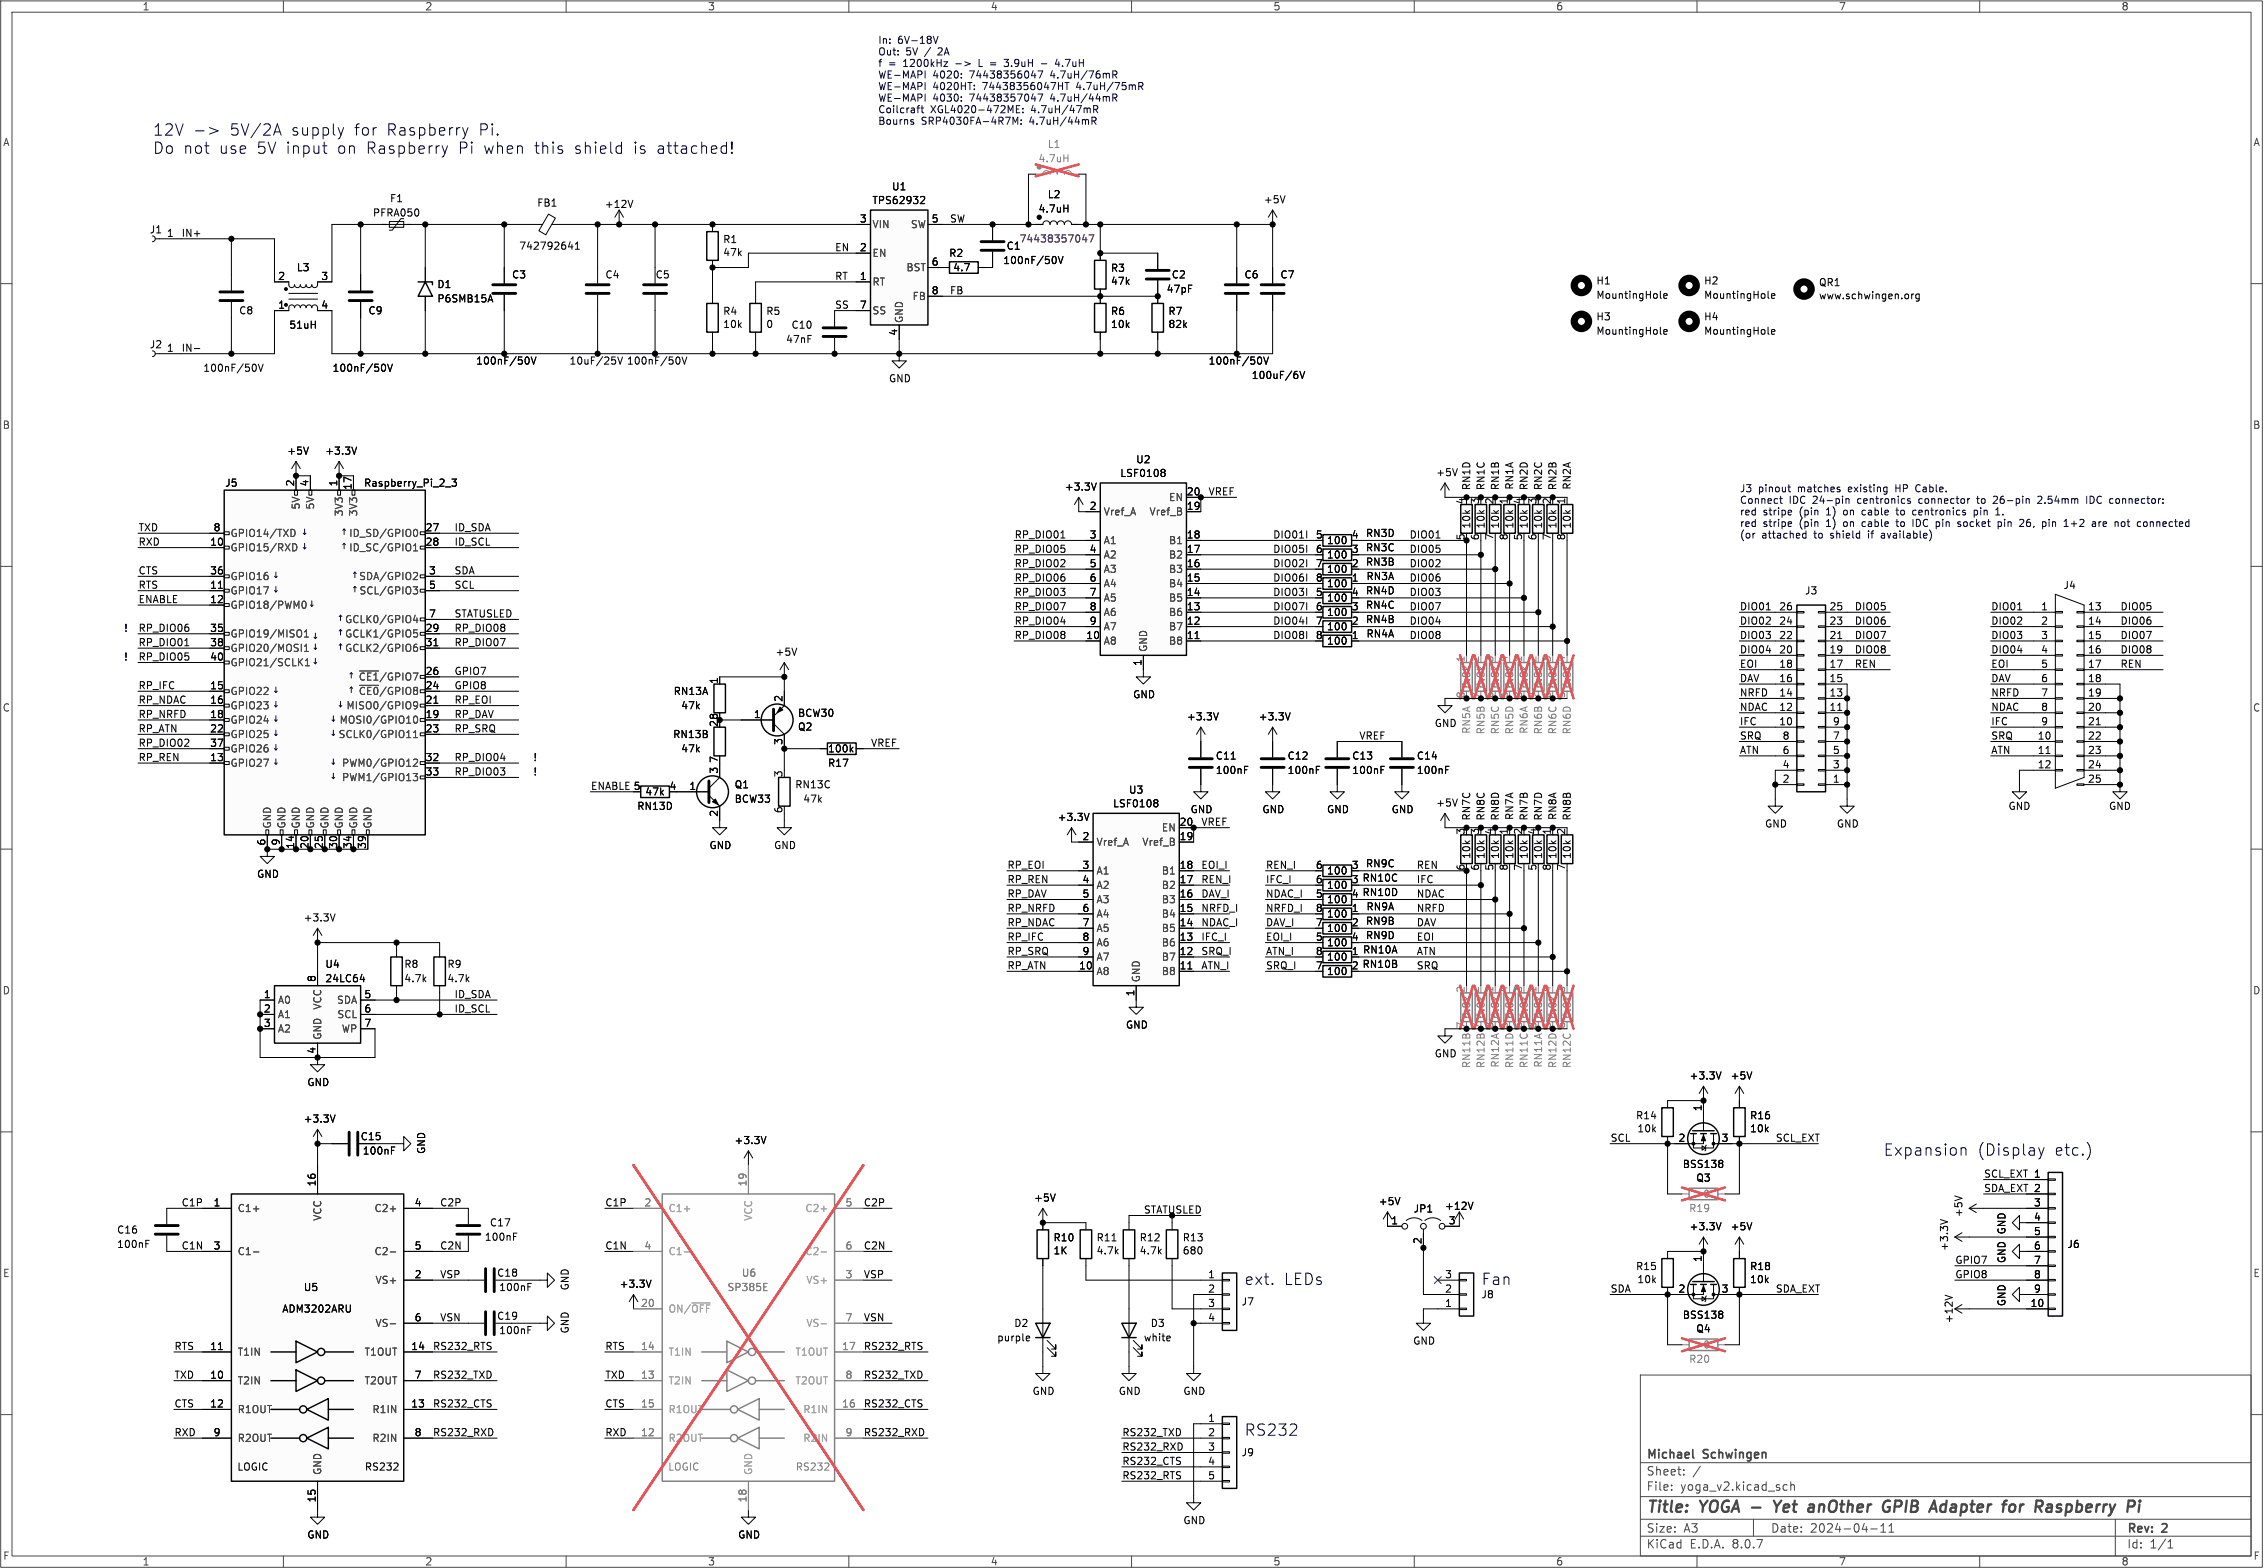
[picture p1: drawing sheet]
<svg xmlns="http://www.w3.org/2000/svg" width="400mm" height="277mm" viewBox="0 0 400 277" stroke-linecap="round" stroke-linejoin="round" font-family="sans-serif">
<defs><g id="words">
<g font-size="2.8" fill="#000048">
<text x="27" y="24.2">12V</text>
<text x="27" y="27.4">Do not</text>
<text x="38.7" y="27.4">use</text>
<text x="40.6" y="24.2">5V/2A</text>
<text x="45.4" y="27.4">5V input</text>
<text x="51.5" y="24.2">supply</text>
<text x="59.7" y="27.4">on</text>
<text x="62.7" y="24.2">for</text>
<text x="64.9" y="27.4">Raspberry</text>
<text x="68.5" y="24.2">Raspberry</text>
<text x="81.3" y="27.4">Pi</text>
<text x="84.8" y="24.2">Pi.</text>
<text x="85.8" y="27.4">when</text>
<text x="94.8" y="27.4">this</text>
<text x="101.9" y="27.4">shield</text>
<text x="112.4" y="27.4">is</text>
<text x="116.6" y="27.4">attached!</text>
<text x="333" y="204.5">Expansion</text>
<text x="349.7" y="204.5">(Display</text>
<text x="363.3" y="204.5">etc.)</text>
<text x="220" y="227.4">ext.</text>
<text x="227" y="227.4">LEDs</text>
<text x="261.9" y="227.4">Fan</text>
<text x="220" y="254.1">RS232</text>
</g>
<g font-size="2.8" fill="#484848">
<text x="291.1" y="268.1">Title:</text>
<text x="300.8" y="268.1">YOGA -</text>
<text x="315.4" y="268.1">Yet</text>
<text x="322.3" y="268.1">anOther</text>
<text x="336.3" y="268.1">GPIB</text>
<text x="345.5" y="268.1">Adapter</text>
<text x="359.1" y="268.1">for</text>
<text x="365.6" y="268.1">Raspberry</text>
</g>
<g font-size="2.1" fill="#484848">
<text x="291.1" y="263.8">File:</text>
<text x="291.1" y="261.1">Sheet:</text>
<text x="291.1" y="258.4">Michael</text>
<text x="297.2" y="263.8">yoga_v2.kicad_sch</text>
<text x="301.4" y="258.4">Schwingen</text>
<text x="291.1" y="274">KiCad</text>
<text x="291.1" y="271.2">Size:</text>
<text x="297.8" y="271.2">A3</text>
<text x="298.8" y="274">E.D.A.</text>
<text x="306.4" y="274">8.0.7</text>
<text x="313.1" y="271.2">Date:</text>
<text x="320.1" y="271.2">2024-04-11</text>
<text x="376.1" y="271.5">Rev:</text>
<text x="376.1" y="274">Id:</text>
<text x="380.2" y="274">1/1</text>
<text x="382.5" y="271.5">2</text>
</g>
<g font-size="1.8" fill="#484848">
<text x="25.1" y="2">1</text>
<text x="75.1" y="2">2</text>
<text x="125.1" y="2">3</text>
<text x="175.1" y="2">4</text>
<text x="225.1" y="2">5</text>
<text x="275.1" y="2">6</text>
<text x="325.1" y="2">7</text>
<text x="375.1" y="2">8</text>
<text x=".5" y="26">A</text>
<text x="398.5" y="26">A</text>
<text x="154.2" y="40.6">VIN</text>
<text x="161" y="40.6">SW</text>
<text x="154.2" y="45.6">EN</text>
<text x="154.2" y="50.7">RT</text>
<text x="160.2" y="48.2">BST</text>
<text x="161.3" y="53.3">FB</text>
<text x="154.2" y="55.8">SS</text>
<text x="159.9" y="57.2" transform="rotate(-90 159.9 57.2)">GND</text>
<text x=".4" y="76">B</text>
<text x="398.4" y="76">B</text>
<text x="206.6" y="88.8">EN</text>
<text x="40.7" y="95.2">GPIO14/TXD</text>
<text x="53.2" y="90.2" transform="rotate(-90 53.2 90.2)">5V</text>
<text x="55.8" y="90.2" transform="rotate(-90 55.8 90.2)">5V</text>
<text x="60" y="94.7">þÿ!‘</text>
<text x="60.8" y="91.4" transform="rotate(-90 60.8 91.4)">3V3</text>
<text x="61.7" y="95.2">ID_SD/GPIO0</text>
<text x="63.4" y="91.4" transform="rotate(-90 63.4 91.4)">3V3</text>
<text x="195.1" y="91.4">Vref_A</text>
<text x="203.2" y="91.4">Vref_B</text>
<text x="40.7" y="97.7">GPIO15/RXD</text>
<text x="53" y="97.2">þÿ!“</text>
<text x="60" y="97.2">þÿ!‘</text>
<text x="61.7" y="97.7">ID_SC/GPIO1</text>
<text x="195.1" y="96.4">A1</text>
<text x="195.1" y="99">A2</text>
<text x="195.1" y="101.5">A3</text>
<text x="206.6" y="101.5">B3</text>
<text x="206.6" y="99">B2</text>
<text x="206.6" y="96.4">B1</text>
<text x="40.7" y="105.3">GPIO17</text>
<text x="40.7" y="107.9">GPIO18/PWM0</text>
<text x="40.7" y="102.8">GPIO16</text>
<text x="47.9" y="102.3">þÿ!“</text>
<text x="54.3" y="107.4">þÿ!“</text>
<text x="61.9" y="102.3">þÿ!‘</text>
<text x="61.9" y="104.8">þÿ!‘</text>
<text x="63.4" y="102.8">SDA/GPIO2</text>
<text x="63.5" y="105.3">SCL/GPIO3</text>
<text x="195.1" y="104.1">A4</text>
<text x="195.1" y="106.6">A5</text>
<text x="206.6" y="106.6">B5</text>
<text x="206.6" y="104.1">B4</text>
<text x="40.7" y="112.9">GPIO19/MISO1</text>
<text x="59.3" y="109.9">þÿ!‘</text>
<text x="59.3" y="112.5">þÿ!‘</text>
<text x="60.9" y="112.9">GCLK1/GPIO5</text>
<text x="60.9" y="110.4">GCLK0/GPIO4</text>
<text x="195.1" y="109.1">A6</text>
<text x="195.1" y="111.7">A7</text>
<text x="206.6" y="111.7">B7</text>
<text x="206.6" y="109.1">B6</text>
<text x="40.7" y="115.5">GPIO20/MOSI1</text>
<text x="40.7" y="118">GPIO21/SCLK1</text>
<text x="59.3" y="115">þÿ!‘</text>
<text x="60.9" y="115.5">GCLK2/GPIO6</text>
<text x="195.1" y="114.2">A8</text>
<text x="203.1" y="115.4" transform="rotate(-90 203.1 115.4)">GND</text>
<text x="206.6" y="114.2">B8</text>
<text x="40.7" y="123.1">GPIO22</text>
<text x="40.7" y="125.6">GPIO23</text>
<text x="47.9" y="125.2">þÿ!“</text>
<text x="47.9" y="122.6">þÿ!“</text>
<text x="59.3" y="125.2">þÿ!“</text>
<text x="61.2" y="125.6">MISO0/GPIO9</text>
<text x="61.2" y="120.1">þÿ!‘</text>
<text x="61.2" y="122.6">þÿ!‘</text>
<text x="63.3" y="123.1">~{CE0}/GPIO8</text>
<text x="63.3" y="120.6">~{CE1}/GPIO7</text>
<text x=".4" y="126">C</text>
<text x="40.7" y="128.2">GPIO24</text>
<text x="40.7" y="130.7">GPIO25</text>
<text x="47.9" y="130.2">þÿ!“</text>
<text x="58.1" y="127.7">þÿ!“</text>
<text x="58.1" y="130.2">þÿ!“</text>
<text x="59.8" y="130.7">SCLK0/GPIO11</text>
<text x="60" y="128.2">MOSI0/GPIO10</text>
<text x="398.4" y="126">C</text>
<text x="40.7" y="135.8">GPIO27</text>
<text x="40.7" y="133.3">GPIO26</text>
<text x="47.9" y="132.8">þÿ!“</text>
<text x="58.1" y="137.9">þÿ!“</text>
<text x="58.1" y="135.3">þÿ!“</text>
<text x="60.4" y="135.8">PWM0/GPIO12</text>
<text x="60.4" y="138.3">PWM1/GPIO13</text>
<text x="48.1" y="146.6" transform="rotate(-90 48.1 146.6)">GND</text>
<text x="50.7" y="146.6" transform="rotate(-90 50.7 146.6)">GND</text>
<text x="53.2" y="146.6" transform="rotate(-90 53.2 146.6)">GND</text>
<text x="55.8" y="146.6" transform="rotate(-90 55.8 146.6)">GND</text>
<text x="58.3" y="146.6" transform="rotate(-90 58.3 146.6)">GND</text>
<text x="60.8" y="146.6" transform="rotate(-90 60.8 146.6)">GND</text>
<text x="63.4" y="146.6" transform="rotate(-90 63.4 146.6)">GND</text>
<text x="65.9" y="146.6" transform="rotate(-90 65.9 146.6)">GND</text>
<text x="193.8" y="149.8">Vref_A</text>
<text x="201.9" y="149.8">Vref_B</text>
<text x="205.4" y="147.2">EN</text>
<text x="193.8" y="154.9">A1</text>
<text x="205.4" y="154.9">B1</text>
<text x="193.8" y="157.4">A2</text>
<text x="193.8" y="159.9">A3</text>
<text x="205.4" y="159.9">B3</text>
<text x="205.4" y="157.4">B2</text>
<text x="193.8" y="162.5">A4</text>
<text x="193.8" y="165">A5</text>
<text x="193.8" y="167.6">A6</text>
<text x="205.4" y="167.6">B6</text>
<text x="205.4" y="165">B5</text>
<text x="205.4" y="162.5">B4</text>
<text x="193.8" y="172.6">A8</text>
<text x="193.8" y="170.1">A7</text>
<text x="201.8" y="173.8" transform="rotate(-90 201.8 173.8)">GND</text>
<text x="205.4" y="172.6">B8</text>
<text x="205.4" y="170.1">B7</text>
<text x=".4" y="176">D</text>
<text x="49.1" y="177.7">A0</text>
<text x="57" y="178.6" transform="rotate(-90 57 178.6)">VCC</text>
<text x="59.5" y="177.7">SDA</text>
<text x="398.4" y="176">D</text>
<text x="49.1" y="180.3">A1</text>
<text x="49.1" y="182.8">A2</text>
<text x="57" y="184" transform="rotate(-90 57 184)">GND</text>
<text x="59.6" y="180.3">SCL</text>
<text x="60.3" y="182.8">WP</text>
<text x="41.9" y="214.5">C1+</text>
<text x="57" y="216" transform="rotate(-90 57 216)">VCC</text>
<text x="66.1" y="214.5">C2+</text>
<text x=".4" y="226">E</text>
<text x="41.9" y="222.2">C1-</text>
<text x="66.1" y="222.2">C2-</text>
<text x="66.3" y="227.2">VS+</text>
<text x="398.4" y="226">E</text>
<text x="41.9" y="239.9">T1IN</text>
<text x="64.4" y="239.9">T1OUT</text>
<text x="66.3" y="234.9">VS-</text>
<text x="41.9" y="245">T2IN</text>
<text x="64.4" y="245">T2OUT</text>
<text x="41.9" y="250.1">R1OUT</text>
<text x="65.8" y="250.1">R1IN</text>
<text x="41.9" y="255.2">R2OUT</text>
<text x="65.8" y="255.2">R2IN</text>
<text x="57" y="260.9" transform="rotate(-90 57 260.9)">GND</text>
<text x=".5" y="276">F</text>
<text x="25.1" y="277">1</text>
<text x="75.1" y="277">2</text>
<text x="125.1" y="277">3</text>
<text x="175.1" y="277">4</text>
<text x="225.1" y="277">5</text>
<text x="275.1" y="277">6</text>
<text x="325.1" y="277">7</text>
<text x="375.1" y="277">8</text>
<text x="398.5" y="276">F</text>
</g>
<g font-size="1.8" fill="#000048">
<text x="155.2" y="7.8">In:</text>
<text x="155.2" y="9.9">Out:</text>
<text x="155.2" y="11.9">f</text>
<text x="157.1" y="11.9">=</text>
<text x="158.8" y="7.8">6V-18V</text>
<text x="159.9" y="11.9">1200kHz</text>
<text x="160.2" y="9.9">5V</text>
<text x="163.7" y="9.9">/</text>
<text x="166.2" y="9.9">2A</text>
<text x="173.6" y="11.9">L =</text>
<text x="178.5" y="11.9">3.9uH</text>
<text x="187.9" y="11.9">4.7uH</text>
<text x="155.2" y="14">WE-MAPI</text>
<text x="155.2" y="16">WE-MAPI</text>
<text x="165" y="14">4020:</text>
<text x="165" y="16">4020HT:</text>
<text x="171.6" y="14">74438356047</text>
<text x="173.9" y="16">74438356047HT</text>
<text x="186.1" y="14">4.7uH/76mR</text>
<text x="190.7" y="16">4.7uH/75mR</text>
<text x="155.2" y="18.1">WE-MAPI</text>
<text x="155.2" y="20.1">Coilcraft</text>
<text x="155.2" y="22.2">Bourns</text>
<text x="162.9" y="22.2">SRP4030FA-4R7M:</text>
<text x="164.6" y="20.1">XGL4020-472ME:</text>
<text x="165" y="18.1">4030:</text>
<text x="171.6" y="18.1">74438357047</text>
<text x="182.2" y="22.2">4.7uH/44mR</text>
<text x="182.5" y="20.1">4.7uH/47mR</text>
<text x="186.1" y="18.1">4.7uH/44mR</text>
<text x="307.6" y="87.1">J3</text>
<text x="307.6" y="89.2">Connect</text>
<text x="311" y="87.1">pinout</text>
<text x="316.4" y="89.2">IDC</text>
<text x="318.1" y="87.1">matches</text>
<text x="320.7" y="89.2">24-pin</text>
<text x="327.2" y="87.1">existing</text>
<text x="328.8" y="89.2">centronics</text>
<text x="335.7" y="87.1">HP</text>
<text x="339.5" y="87.1">Cable.</text>
<text x="339.8" y="89.2">connector</text>
<text x="350.4" y="89.2">to</text>
<text x="353.4" y="89.2">26-pin</text>
<text x="361.5" y="89.2">2.54mm</text>
<text x="370.3" y="89.2">IDC</text>
<text x="374.6" y="89.2">connector:</text>
<text x="53" y="94.7">þÿ!“</text>
<text x="307.6" y="91.2">red</text>
<text x="307.6" y="93.3">red</text>
<text x="307.6" y="95.3">(or</text>
<text x="311.6" y="95.3">attached</text>
<text x="311.8" y="91.2">stripe</text>
<text x="311.8" y="93.3">stripe</text>
<text x="318.4" y="91.2">(pin</text>
<text x="318.4" y="93.3">(pin</text>
<text x="321" y="95.3">to</text>
<text x="323.3" y="91.2">1)</text>
<text x="323.3" y="93.3">1)</text>
<text x="324" y="95.3">shield</text>
<text x="326.5" y="91.2">on</text>
<text x="326.5" y="93.3">on</text>
<text x="330" y="91.2">cable</text>
<text x="330" y="93.3">cable</text>
<text x="330.9" y="95.3">if</text>
<text x="333.4" y="95.3">available)</text>
<text x="336.3" y="91.2">to</text>
<text x="336.3" y="93.3">to</text>
<text x="339.3" y="91.2">centronics</text>
<text x="339.3" y="93.3">IDC</text>
<text x="343.7" y="93.3">pin</text>
<text x="347.7" y="93.3">socket</text>
<text x="350.4" y="91.2">pin</text>
<text x="355" y="93.3">pin</text>
<text x="359.1" y="93.3">26,</text>
<text x="363.3" y="93.3">pin</text>
<text x="367.4" y="93.3">1+2</text>
<text x="372.5" y="93.3">are</text>
<text x="376.7" y="93.3">not</text>
<text x="380.9" y="93.3">connected</text>
<text x="47.9" y="104.8">þÿ!“</text>
<text x="21.9" y="111.8">!</text>
<text x="54.9" y="113.1">þÿ!“</text>
<text x="21.9" y="116.9">!</text>
<text x="54.9" y="115">þÿ!“</text>
<text x="54.9" y="117.5">þÿ!“</text>
<text x="47.9" y="127.7">þÿ!“</text>
<text x="47.9" y="135.3">þÿ!“</text>
<text x="94.3" y="134.7">!</text>
<text x="94.3" y="137.2">!</text>
</g>
<g font-size="1.8" fill="#808080">
<text x="183.6" y="28.9">4.7uH</text>
<text x="185.2" y="26.4">L1</text>
<text x="259.1" y="117.2" transform="rotate(-90 259.1 117.2)">1</text>
<text x="261.6" y="117.2" transform="rotate(-90 261.6 117.2)">2</text>
<text x="264.2" y="117.2" transform="rotate(-90 264.2 117.2)">3</text>
<text x="266.7" y="117.2" transform="rotate(-90 266.7 117.2)">4</text>
<text x="269.3" y="117.2" transform="rotate(-90 269.3 117.2)">1</text>
<text x="271.8" y="117.2" transform="rotate(-90 271.8 117.2)">2</text>
<text x="274.3" y="117.2" transform="rotate(-90 274.3 117.2)">3</text>
<text x="276.9" y="117.2" transform="rotate(-90 276.9 117.2)">4</text>
<text x="259.1" y="123.6" transform="rotate(-90 259.1 123.6)">8</text>
<text x="260.2" y="121.8" transform="rotate(-90 260.2 121.8)">6.8k</text>
<text x="261.6" y="123.6" transform="rotate(-90 261.6 123.6)">7</text>
<text x="262.8" y="121.8" transform="rotate(-90 262.8 121.8)">6.8k</text>
<text x="264.2" y="123.6" transform="rotate(-90 264.2 123.6)">6</text>
<text x="265.3" y="121.8" transform="rotate(-90 265.3 121.8)">6.8k</text>
<text x="266.7" y="123.6" transform="rotate(-90 266.7 123.6)">5</text>
<text x="267.8" y="121.8" transform="rotate(-90 267.8 121.8)">6.8k</text>
<text x="269.3" y="123.6" transform="rotate(-90 269.3 123.6)">8</text>
<text x="270.4" y="121.8" transform="rotate(-90 270.4 121.8)">6.8k</text>
<text x="271.8" y="123.6" transform="rotate(-90 271.8 123.6)">7</text>
<text x="272.9" y="121.8" transform="rotate(-90 272.9 121.8)">6.8k</text>
<text x="274.3" y="123.6" transform="rotate(-90 274.3 123.6)">6</text>
<text x="275.5" y="121.8" transform="rotate(-90 275.5 121.8)">6.8k</text>
<text x="276.9" y="123.6" transform="rotate(-90 276.9 123.6)">5</text>
<text x="278" y="121.8" transform="rotate(-90 278 121.8)">6.8k</text>
<text x="260.2" y="129.9" transform="rotate(-90 260.2 129.9)">RN5A</text>
<text x="262.8" y="130" transform="rotate(-90 262.8 130)">RN5B</text>
<text x="265.3" y="130" transform="rotate(-90 265.3 130)">RN5C</text>
<text x="267.8" y="130" transform="rotate(-90 267.8 130)">RN5D</text>
<text x="270.4" y="129.9" transform="rotate(-90 270.4 129.9)">RN6A</text>
<text x="272.9" y="130" transform="rotate(-90 272.9 130)">RN6B</text>
<text x="275.5" y="130" transform="rotate(-90 275.5 130)">RN6C</text>
<text x="278" y="130" transform="rotate(-90 278 130)">RN6D</text>
<text x="259.1" y="175.7" transform="rotate(-90 259.1 175.7)">2</text>
<text x="261.6" y="175.7" transform="rotate(-90 261.6 175.7)">2</text>
<text x="264.2" y="175.7" transform="rotate(-90 264.2 175.7)">1</text>
<text x="266.7" y="175.7" transform="rotate(-90 266.7 175.7)">4</text>
<text x="269.3" y="175.7" transform="rotate(-90 269.3 175.7)">3</text>
<text x="271.8" y="175.7" transform="rotate(-90 271.8 175.7)">1</text>
<text x="274.3" y="175.7" transform="rotate(-90 274.3 175.7)">4</text>
<text x="276.9" y="175.7" transform="rotate(-90 276.9 175.7)">3</text>
<text x="259.1" y="182" transform="rotate(-90 259.1 182)">7</text>
<text x="260.2" y="180.2" transform="rotate(-90 260.2 180.2)">6.8k</text>
<text x="261.6" y="182" transform="rotate(-90 261.6 182)">7</text>
<text x="262.8" y="180.2" transform="rotate(-90 262.8 180.2)">6.8k</text>
<text x="264.2" y="182" transform="rotate(-90 264.2 182)">8</text>
<text x="265.3" y="180.2" transform="rotate(-90 265.3 180.2)">6.8k</text>
<text x="266.7" y="182" transform="rotate(-90 266.7 182)">5</text>
<text x="267.8" y="180.2" transform="rotate(-90 267.8 180.2)">6.8k</text>
<text x="269.3" y="182" transform="rotate(-90 269.3 182)">6</text>
<text x="270.4" y="180.2" transform="rotate(-90 270.4 180.2)">6.8k</text>
<text x="271.8" y="182" transform="rotate(-90 271.8 182)">8</text>
<text x="272.9" y="180.2" transform="rotate(-90 272.9 180.2)">6.8k</text>
<text x="274.3" y="182" transform="rotate(-90 274.3 182)">5</text>
<text x="275.5" y="180.2" transform="rotate(-90 275.5 180.2)">6.8k</text>
<text x="276.9" y="182" transform="rotate(-90 276.9 182)">6</text>
<text x="278" y="180.2" transform="rotate(-90 278 180.2)">6.8k</text>
<text x="260.2" y="189" transform="rotate(-90 260.2 189)">RN11B</text>
<text x="262.8" y="189" transform="rotate(-90 262.8 189)">RN12B</text>
<text x="265.3" y="188.9" transform="rotate(-90 265.3 188.9)">RN12A</text>
<text x="267.8" y="189" transform="rotate(-90 267.8 189)">RN11D</text>
<text x="270.4" y="189" transform="rotate(-90 270.4 189)">RN11C</text>
<text x="272.9" y="188.9" transform="rotate(-90 272.9 188.9)">RN11A</text>
<text x="275.5" y="189" transform="rotate(-90 275.5 189)">RN12D</text>
<text x="278" y="189" transform="rotate(-90 278 189)">RN12C</text>
<text x="132.1" y="209.9" transform="rotate(-90 132.1 209.9)">19</text>
<text x="113.9" y="213.4">2</text>
<text x="149.4" y="213.4">5</text>
<text x="298.6" y="214.5">R19</text>
<text x="301.1" y="212">0</text>
<text x="113.9" y="221">4</text>
<text x="149.4" y="221">6</text>
<text x="131.1" y="226">U6</text>
<text x="149.4" y="226.1">3</text>
<text x="113.3" y="231.2">20</text>
<text x="128.6" y="228.5">SP385E</text>
<text x="149.4" y="233.7">7</text>
<text x="113.3" y="238.8">14</text>
<text x="148.8" y="238.8">17</text>
<text x="301.1" y="238.7">0</text>
<text x="113.3" y="243.9">13</text>
<text x="149.4" y="243.9">8</text>
<text x="298.6" y="241.2">R20</text>
<text x="113.3" y="249">15</text>
<text x="148.8" y="249">16</text>
<text x="113.3" y="254.1">12</text>
<text x="149.4" y="254.1">9</text>
<text x="118.1" y="260.3">LOGIC</text>
<text x="140.6" y="260.3">RS232</text>
<text x="132.1" y="265.8" transform="rotate(-90 132.1 265.8)">18</text>
</g>
<g font-size="1.8">
<text x="68.9" y="36">F1</text>
<text x="157.7" y="33.9">U1</text>
<text x="185.2" y="35.3">L2</text>
<text x="26.4" y="41.5">J1</text>
<text x="29.4" y="42">1</text>
<text x="32" y="42">IN+</text>
<text x="65.9" y="38.5">PFRA050</text>
<text x="94.9" y="36.7">FB1</text>
<text x="106.9" y="37">+12V</text>
<text x="152" y="39.4">3</text>
<text x="154.2" y="36.3">TPS62932</text>
<text x="164.7" y="39.4">5</text>
<text x="167.9" y="39.4">SW</text>
<text x="183.6" y="37.8">4.7uH</text>
<text x="223.4" y="36.2">+5V</text>
<text x="91.7" y="44.4">742792641</text>
<text x="127.8" y="43.2">R1</text>
<text x="127.8" y="45.5">47k</text>
<text x="147.6" y="44.5">EN</text>
<text x="152" y="44.5">2</text>
<text x="164.7" y="47.1">6</text>
<text x="167.8" y="45.6">R2</text>
<text x="177.3" y="46.9">100nF/50V</text>
<text x="177.9" y="44.4">C1</text>
<text x="49.1" y="49.6">2</text>
<text x="52.4" y="48.2">L3</text>
<text x="56.7" y="49.6">3</text>
<text x="77.3" y="51.1">D1</text>
<text x="77.3" y="53.7">P6SMB15A</text>
<text x="90.5" y="49.4">C3</text>
<text x="107" y="49.4">C4</text>
<text x="115.9" y="49.4">C5</text>
<text x="147.6" y="49.6">RT</text>
<text x="152" y="49.6">1</text>
<text x="164.7" y="52.1">8</text>
<text x="167.9" y="52.1">FB</text>
<text x="168.5" y="48.2">4.7</text>
<text x="196.4" y="48.3">R3</text>
<text x="196.4" y="50.6">47k</text>
<text x="206.2" y="52">47pF</text>
<text x="207.1" y="49.4">C2</text>
<text x="220" y="49.4">C6</text>
<text x="226.4" y="49.4">C7</text>
<text x="282.2" y="50.5">H1</text>
<text x="282.2" y="53">MountingHole</text>
<text x="301.3" y="50.5">H2</text>
<text x="301.3" y="53">MountingHole</text>
<text x="321.6" y="53.1">www.schwingen.org</text>
<text x="321.6" y="50.8">QR1</text>
<text x="42.2" y="55.8">C8</text>
<text x="49.1" y="54.7">1</text>
<text x="51.1" y="58.3">51uH</text>
<text x="56.7" y="54.7">4</text>
<text x="65.1" y="55.8">C9</text>
<text x="127.8" y="55.9">R4</text>
<text x="127.8" y="58.2">10k</text>
<text x="135.4" y="55.9">R5</text>
<text x="135.4" y="58.2">0</text>
<text x="139.9" y="58.3">C10</text>
<text x="147.6" y="54.7">SS</text>
<text x="152" y="54.7">7</text>
<text x="158.8" y="59.4" transform="rotate(-90 158.8 59.4)">4</text>
<text x="196.4" y="55.9">R6</text>
<text x="196.4" y="58.2">10k</text>
<text x="206.5" y="55.9">R7</text>
<text x="206.5" y="58.2">82k</text>
<text x="282.2" y="56.9">H3</text>
<text x="282.2" y="59.4">MountingHole</text>
<text x="301.3" y="56.9">H4</text>
<text x="301.3" y="59.4">MountingHole</text>
<text x="26.4" y="61.8">J2</text>
<text x="29.4" y="62.3">1</text>
<text x="32" y="62.3">IN-</text>
<text x="35.9" y="66">100nF/50V</text>
<text x="58.7" y="66">100nF/50V</text>
<text x="84.1" y="64.7">100nF/50V</text>
<text x="100.6" y="64.7">10uF/25V</text>
<text x="110.8" y="64.7">100nF/50V</text>
<text x="138.9" y="60.9">47nF</text>
<text x="213.7" y="64.7">100nF/50V</text>
<text x="157.1" y="67.8">GND</text>
<text x="221.3" y="67.2">100uF/6V</text>
<text x="50.7" y="80.6">+5V</text>
<text x="57.4" y="80.6">+3.3V</text>
<text x="200.8" y="82.1">U2</text>
<text x="39.7" y="86.3">J5</text>
<text x="52.1" y="86.1" transform="rotate(-90 52.1 86.1)">2</text>
<text x="54.6" y="86.1" transform="rotate(-90 54.6 86.1)">4</text>
<text x="59.7" y="86.1" transform="rotate(-90 59.7 86.1)">1</text>
<text x="62.3" y="86.7" transform="rotate(-90 62.3 86.7)">17</text>
<text x="64.3" y="86.3">Raspberry_Pi_2_3</text>
<text x="188.2" y="87">+3.3V</text>
<text x="198" y="84.6">LSF0108</text>
<text x="209.8" y="87.7">20</text>
<text x="213.6" y="87.7">VREF</text>
<text x="253.9" y="84.4">+5V</text>
<text x="259.1" y="89.3" transform="rotate(-90 259.1 89.3)">4</text>
<text x="260.2" y="86.8" transform="rotate(-90 260.2 86.8)">RN1D</text>
<text x="261.6" y="89.3" transform="rotate(-90 261.6 89.3)">3</text>
<text x="262.8" y="86.8" transform="rotate(-90 262.8 86.8)">RN1C</text>
<text x="264.2" y="89.3" transform="rotate(-90 264.2 89.3)">2</text>
<text x="265.3" y="86.8" transform="rotate(-90 265.3 86.8)">RN1B</text>
<text x="266.7" y="89.3" transform="rotate(-90 266.7 89.3)">1</text>
<text x="267.8" y="86.7" transform="rotate(-90 267.8 86.7)">RN1A</text>
<text x="269.3" y="89.3" transform="rotate(-90 269.3 89.3)">4</text>
<text x="270.4" y="86.8" transform="rotate(-90 270.4 86.8)">RN2D</text>
<text x="271.8" y="89.3" transform="rotate(-90 271.8 89.3)">3</text>
<text x="272.9" y="86.8" transform="rotate(-90 272.9 86.8)">RN2C</text>
<text x="274.3" y="89.3" transform="rotate(-90 274.3 89.3)">2</text>
<text x="275.5" y="86.8" transform="rotate(-90 275.5 86.8)">RN2B</text>
<text x="276.9" y="89.3" transform="rotate(-90 276.9 89.3)">1</text>
<text x="278" y="86.7" transform="rotate(-90 278 86.7)">RN2A</text>
<text x="24.4" y="94">TXD</text>
<text x="37.7" y="94">8</text>
<text x="75.2" y="94">27</text>
<text x="80.3" y="94">ID_SDA</text>
<text x="179.4" y="95.3">RP_DIO01</text>
<text x="192.6" y="90.2">2</text>
<text x="192.6" y="95.3">3</text>
<text x="209.8" y="95.3">18</text>
<text x="209.8" y="90.2">19</text>
<text x="225.1" y="95.3">DIO01I</text>
<text x="232.6" y="95.3">5</text>
<text x="239" y="95.3">4</text>
<text x="241.5" y="95.2">RN3D</text>
<text x="249.2" y="95.3">DIO01</text>
<text x="259.1" y="95.6" transform="rotate(-90 259.1 95.6)">5</text>
<text x="260.2" y="93.6" transform="rotate(-90 260.2 93.6)">10k</text>
<text x="261.6" y="95.6" transform="rotate(-90 261.6 95.6)">6</text>
<text x="262.8" y="93.6" transform="rotate(-90 262.8 93.6)">10k</text>
<text x="264.2" y="95.6" transform="rotate(-90 264.2 95.6)">7</text>
<text x="265.3" y="93.6" transform="rotate(-90 265.3 93.6)">10k</text>
<text x="266.7" y="95.6" transform="rotate(-90 266.7 95.6)">8</text>
<text x="267.8" y="93.6" transform="rotate(-90 267.8 93.6)">10k</text>
<text x="269.3" y="95.6" transform="rotate(-90 269.3 95.6)">5</text>
<text x="270.4" y="93.6" transform="rotate(-90 270.4 93.6)">10k</text>
<text x="271.8" y="95.6" transform="rotate(-90 271.8 95.6)">6</text>
<text x="272.9" y="93.6" transform="rotate(-90 272.9 93.6)">10k</text>
<text x="274.3" y="95.6" transform="rotate(-90 274.3 95.6)">7</text>
<text x="275.5" y="93.6" transform="rotate(-90 275.5 93.6)">10k</text>
<text x="276.9" y="95.6" transform="rotate(-90 276.9 95.6)">8</text>
<text x="278" y="93.6" transform="rotate(-90 278 93.6)">10k</text>
<text x="24.4" y="96.6">RXD</text>
<text x="24.4" y="101.7">CTS</text>
<text x="37.1" y="96.6">10</text>
<text x="37.1" y="101.7">36</text>
<text x="75.2" y="96.6">28</text>
<text x="75.8" y="101.7">3</text>
<text x="80.3" y="101.7">SDA</text>
<text x="80.3" y="96.6">ID_SCL</text>
<text x="179.4" y="97.8">RP_DIO05</text>
<text x="179.4" y="100.4">RP_DIO02</text>
<text x="192.6" y="97.9">4</text>
<text x="192.6" y="100.4">5</text>
<text x="209.8" y="100.4">16</text>
<text x="209.8" y="97.9">17</text>
<text x="225.1" y="100.4">DIO02I</text>
<text x="225.1" y="97.8">DIO05I</text>
<text x="232.6" y="97.9">6</text>
<text x="232.6" y="100.4">7</text>
<text x="234.6" y="99">100</text>
<text x="234.6" y="96.4">100</text>
<text x="234.6" y="101.5">100</text>
<text x="239" y="97.9">3</text>
<text x="239" y="100.4">2</text>
<text x="241.5" y="97.7">RN3C</text>
<text x="241.5" y="100.2">RN3B</text>
<text x="249.2" y="97.8">DIO05</text>
<text x="249.2" y="100.4">DIO02</text>
<text x="24.4" y="104.2">RTS</text>
<text x="24.4" y="106.7">ENABLE</text>
<text x="37.1" y="104.2">11</text>
<text x="37.1" y="106.7">12</text>
<text x="75.8" y="104.2">5</text>
<text x="80.3" y="104.2">SCL</text>
<text x="179.4" y="102.9">RP_DIO06</text>
<text x="179.4" y="105.5">RP_DIO03</text>
<text x="192.6" y="102.9">6</text>
<text x="192.6" y="105.5">7</text>
<text x="209.8" y="105.5">14</text>
<text x="209.8" y="102.9">15</text>
<text x="225.1" y="105.5">DIO03I</text>
<text x="225.1" y="102.9">DIO06I</text>
<text x="232.6" y="105.5">5</text>
<text x="232.6" y="102.9">8</text>
<text x="234.6" y="106.6">100</text>
<text x="234.6" y="104.1">100</text>
<text x="239" y="105.5">4</text>
<text x="239" y="102.9">1</text>
<text x="241.5" y="105.3">RN4D</text>
<text x="241.5" y="107.9">RN4C</text>
<text x="241.6" y="102.8">RN3A</text>
<text x="249.2" y="102.9">DIO06</text>
<text x="249.2" y="105.5">DIO03</text>
<text x="319.1" y="105.3">J3</text>
<text x="364.9" y="104.4">J4</text>
<text x="24.4" y="111.8">RP_DIO06</text>
<text x="37.1" y="111.8">35</text>
<text x="75.2" y="111.8">29</text>
<text x="75.8" y="109.3">7</text>
<text x="80.3" y="111.8">RP_DIO08</text>
<text x="80.3" y="109.3">STATUSLED</text>
<text x="179.4" y="110.5">RP_DIO04</text>
<text x="179.4" y="113.1">RP_DIO08</text>
<text x="179.4" y="108">RP_DIO07</text>
<text x="192" y="113.1">10</text>
<text x="192.6" y="108">8</text>
<text x="192.6" y="110.6">9</text>
<text x="209.8" y="113.1">11</text>
<text x="209.8" y="110.6">12</text>
<text x="209.8" y="108">13</text>
<text x="225.1" y="110.5">DIO04I</text>
<text x="225.1" y="113.1">DIO08I</text>
<text x="225.1" y="108">DIO07I</text>
<text x="232.6" y="113.1">8</text>
<text x="232.6" y="110.6">7</text>
<text x="232.6" y="108">6</text>
<text x="234.6" y="111.7">100</text>
<text x="234.6" y="109.1">100</text>
<text x="239" y="113.1">1</text>
<text x="239" y="110.6">2</text>
<text x="239" y="108">3</text>
<text x="241.5" y="110.4">RN4B</text>
<text x="241.6" y="112.9">RN4A</text>
<text x="249.2" y="110.5">DIO04</text>
<text x="249.2" y="108">DIO07</text>
<text x="249.2" y="113.1">DIO08</text>
<text x="307.6" y="110.5">DIO02</text>
<text x="307.6" y="113.1">DIO03</text>
<text x="307.6" y="108">DIO01</text>
<text x="314.6" y="113.1">22</text>
<text x="314.6" y="110.6">24</text>
<text x="314.6" y="108">26</text>
<text x="323.5" y="113.1">21</text>
<text x="323.5" y="110.6">23</text>
<text x="323.5" y="108">25</text>
<text x="327.9" y="108">DIO05</text>
<text x="327.9" y="110.5">DIO06</text>
<text x="327.9" y="113.1">DIO07</text>
<text x="352.1" y="113.1">DIO03</text>
<text x="352.1" y="108">DIO01</text>
<text x="352.1" y="110.5">DIO02</text>
<text x="360.9" y="108">1</text>
<text x="360.9" y="110.6">2</text>
<text x="360.9" y="113.1">3</text>
<text x="369.2" y="108">13</text>
<text x="369.2" y="110.6">14</text>
<text x="369.2" y="113.1">15</text>
<text x="374.9" y="108">DIO05</text>
<text x="374.9" y="113.1">DIO07</text>
<text x="374.9" y="110.5">DIO06</text>
<text x="24.4" y="114.4">RP_DIO01</text>
<text x="24.4" y="116.9">RP_DIO05</text>
<text x="37.1" y="114.4">38</text>
<text x="37.1" y="116.9">40</text>
<text x="75.2" y="119.4">26</text>
<text x="75.2" y="114.4">31</text>
<text x="80.3" y="114.4">RP_DIO07</text>
<text x="80.3" y="119.4">GPIO7</text>
<text x="137.1" y="116.2">+5V</text>
<text x="202" y="117.9" transform="rotate(-90 202 117.9)">1</text>
<text x="234.6" y="114.2">100</text>
<text x="307.6" y="115.6">DIO04</text>
<text x="307.6" y="118.2">EOI</text>
<text x="314.6" y="118.2">18</text>
<text x="314.6" y="115.6">20</text>
<text x="323.5" y="118.2">17</text>
<text x="323.5" y="115.6">19</text>
<text x="327.9" y="115.6">DIO08</text>
<text x="327.9" y="118.2">REN</text>
<text x="352.1" y="115.6">DIO04</text>
<text x="352.1" y="118.2">EOI</text>
<text x="360.9" y="115.6">4</text>
<text x="360.9" y="118.2">5</text>
<text x="369.2" y="115.6">16</text>
<text x="369.2" y="118.2">17</text>
<text x="374.9" y="118.2">REN</text>
<text x="374.9" y="115.6">DIO08</text>
<text x="24.4" y="124.5">RP_NDAC</text>
<text x="24.4" y="122">RP_IFC</text>
<text x="37.1" y="122">15</text>
<text x="37.1" y="124.5">16</text>
<text x="75.2" y="124.5">21</text>
<text x="75.2" y="122">24</text>
<text x="80.3" y="124.5">RP_EOI</text>
<text x="80.3" y="122">GPIO8</text>
<text x="119" y="123.1">RN13A</text>
<text x="120.4" y="125.6">47k</text>
<text x="127" y="121" transform="rotate(-90 127 121)">1</text>
<text x="138.5" y="124.2" transform="rotate(-90 138.5 124.2)">2</text>
<text x="200.3" y="123.7">GND</text>
<text x="307.6" y="123.2">NRFD</text>
<text x="307.6" y="125.8">NDAC</text>
<text x="307.6" y="120.7">DAV</text>
<text x="314.6" y="125.8">12</text>
<text x="314.6" y="123.3">14</text>
<text x="314.6" y="120.7">16</text>
<text x="323.5" y="125.8">11</text>
<text x="323.5" y="123.3">13</text>
<text x="323.5" y="120.7">15</text>
<text x="352.1" y="125.8">NDAC</text>
<text x="352.1" y="123.2">NRFD</text>
<text x="352.1" y="120.7">DAV</text>
<text x="360.9" y="120.7">6</text>
<text x="360.9" y="123.3">7</text>
<text x="360.9" y="125.8">8</text>
<text x="369.2" y="120.7">18</text>
<text x="369.2" y="123.3">19</text>
<text x="369.2" y="125.8">20</text>
<text x="24.4" y="127.1">RP_NRFD</text>
<text x="24.4" y="129.6">RP_ATN</text>
<text x="37.1" y="127.1">18</text>
<text x="37.1" y="129.6">22</text>
<text x="75.2" y="127.1">19</text>
<text x="75.2" y="129.6">23</text>
<text x="80.3" y="127.1">RP_DAV</text>
<text x="80.3" y="129.6">RP_SRQ</text>
<text x="119" y="130.7">RN13B</text>
<text x="127" y="128.7" transform="rotate(-90 127 128.7)">28</text>
<text x="133.2" y="127.1">1</text>
<text x="138.5" y="131.8" transform="rotate(-90 138.5 131.8)">3</text>
<text x="141" y="129.4">Q2</text>
<text x="141" y="127">BCW30</text>
<text x="209.8" y="127.6">+3.3V</text>
<text x="222.5" y="127.6">+3.3V</text>
<text x="240.3" y="130.9">VREF</text>
<text x="253.6" y="128.8">GND</text>
<text x="307.6" y="130.9">SRQ</text>
<text x="307.6" y="128.3">IFC</text>
<text x="314.6" y="128.3">10</text>
<text x="315.2" y="130.9">8</text>
<text x="324.1" y="130.9">7</text>
<text x="324.1" y="128.3">9</text>
<text x="352.1" y="130.9">SRQ</text>
<text x="352.1" y="128.3">IFC</text>
<text x="360.3" y="130.9">10</text>
<text x="360.9" y="128.3">9</text>
<text x="369.2" y="128.3">21</text>
<text x="369.2" y="130.9">22</text>
<text x="24.4" y="132.1">RP_DIO02</text>
<text x="24.4" y="134.7">RP_REN</text>
<text x="37.1" y="134.7">13</text>
<text x="37.1" y="132.1">37</text>
<text x="75.2" y="134.7">32</text>
<text x="75.2" y="137.2">33</text>
<text x="80.3" y="134.7">RP_DIO04</text>
<text x="80.3" y="137.2">RP_DIO03</text>
<text x="120.4" y="133.3">47k</text>
<text x="127" y="136.9" transform="rotate(-90 127 136.9)">3</text>
<text x="127" y="135" transform="rotate(-90 127 135)">7</text>
<text x="138.5" y="137.6" transform="rotate(-90 138.5 137.6)">3</text>
<text x="146.3" y="135.8">R17</text>
<text x="146.3" y="133.3">100k</text>
<text x="154" y="132.1">VREF</text>
<text x="214.9" y="137.1">100nF</text>
<text x="214.9" y="134.5">C11</text>
<text x="227.6" y="137.1">100nF</text>
<text x="227.6" y="134.5">C12</text>
<text x="239.1" y="137.1">100nF</text>
<text x="239.1" y="134.5">C13</text>
<text x="250.5" y="137.1">100nF</text>
<text x="250.5" y="134.5">C14</text>
<text x="307.6" y="133.4">ATN</text>
<text x="315.2" y="136">4</text>
<text x="315.2" y="133.4">6</text>
<text x="324.1" y="136">3</text>
<text x="324.1" y="133.4">5</text>
<text x="352.1" y="133.4">ATN</text>
<text x="360.3" y="133.4">11</text>
<text x="360.3" y="136">12</text>
<text x="369.2" y="133.4">23</text>
<text x="369.2" y="136">24</text>
<text x="104.4" y="139.8">ENABLE 5</text>
<text x="112" y="139.8">5</text>
<text x="112.6" y="143.4">RN13D</text>
<text x="114" y="140.9">47k</text>
<text x="118.3" y="139.8">4</text>
<text x="121.8" y="139.8">1</text>
<text x="129.8" y="139.6">Q1</text>
<text x="129.8" y="142.2">BCW33</text>
<text x="138.5" y="143.9" transform="rotate(-90 138.5 143.9)">6</text>
<text x="140.5" y="139.6">RN13C</text>
<text x="142" y="142.2">47k</text>
<text x="196.8" y="143">LSF0108</text>
<text x="199.6" y="140.5">U3</text>
<text x="253.9" y="142.8">+5V</text>
<text x="315.2" y="138.5">2</text>
<text x="324.1" y="138.5">1</text>
<text x="355.1" y="143.4">GND</text>
<text x="369.2" y="138.5">25</text>
<text x="372.9" y="143.4">GND</text>
<text x="47" y="149.6" transform="rotate(-90 47 149.6)">6</text>
<text x="49.6" y="149.6" transform="rotate(-90 49.6 149.6)">9</text>
<text x="127" y="144.5" transform="rotate(-90 127 144.5)">2</text>
<text x="186.9" y="145.4">+3.3V</text>
<text x="191.3" y="148.7">2</text>
<text x="208.5" y="148.7">19</text>
<text x="208.5" y="146.1">20</text>
<text x="210.5" y="144">GND</text>
<text x="212.4" y="146.1">VREF</text>
<text x="223.2" y="144">GND</text>
<text x="234.6" y="144">GND</text>
<text x="246" y="144">GND</text>
<text x="259.1" y="147.7" transform="rotate(-90 259.1 147.7)">3</text>
<text x="260.2" y="145.2" transform="rotate(-90 260.2 145.2)">RN7C</text>
<text x="261.6" y="147.7" transform="rotate(-90 261.6 147.7)">3</text>
<text x="262.8" y="145.2" transform="rotate(-90 262.8 145.2)">RN8C</text>
<text x="264.2" y="147.7" transform="rotate(-90 264.2 147.7)">4</text>
<text x="265.3" y="145.2" transform="rotate(-90 265.3 145.2)">RN8D</text>
<text x="266.7" y="147.7" transform="rotate(-90 266.7 147.7)">1</text>
<text x="267.8" y="145.1" transform="rotate(-90 267.8 145.1)">RN7A</text>
<text x="269.3" y="147.7" transform="rotate(-90 269.3 147.7)">2</text>
<text x="270.4" y="145.2" transform="rotate(-90 270.4 145.2)">RN7B</text>
<text x="271.8" y="147.7" transform="rotate(-90 271.8 147.7)">4</text>
<text x="272.9" y="145.2" transform="rotate(-90 272.9 145.2)">RN7D</text>
<text x="274.3" y="147.7" transform="rotate(-90 274.3 147.7)">1</text>
<text x="275.5" y="145.1" transform="rotate(-90 275.5 145.1)">RN8A</text>
<text x="276.9" y="147.7" transform="rotate(-90 276.9 147.7)">2</text>
<text x="278" y="145.2" transform="rotate(-90 278 145.2)">RN8B</text>
<text x="312.1" y="146.5">GND</text>
<text x="324.8" y="146.5">GND</text>
<text x="45.4" y="155.4">GND</text>
<text x="52.1" y="150.2" transform="rotate(-90 52.1 150.2)">14</text>
<text x="54.6" y="150.2" transform="rotate(-90 54.6 150.2)">20</text>
<text x="57.2" y="150.2" transform="rotate(-90 57.2 150.2)">25</text>
<text x="59.7" y="150.2" transform="rotate(-90 59.7 150.2)">30</text>
<text x="62.3" y="150.2" transform="rotate(-90 62.3 150.2)">34</text>
<text x="64.8" y="150.2" transform="rotate(-90 64.8 150.2)">39</text>
<text x="125.4" y="150.4">GND</text>
<text x="136.8" y="150.4">GND</text>
<text x="178.1" y="153.7">RP_EOI</text>
<text x="191.3" y="153.7">3</text>
<text x="208.5" y="153.7">18</text>
<text x="212.4" y="153.7">EOI_I</text>
<text x="223.8" y="153.7">REN_I</text>
<text x="232.6" y="153.7">6</text>
<text x="234.6" y="154.9">100</text>
<text x="239" y="153.7">3</text>
<text x="241.5" y="153.6">RN9C</text>
<text x="250.5" y="153.7">REN</text>
<text x="259.1" y="154.1" transform="rotate(-90 259.1 154.1)">6</text>
<text x="260.2" y="152" transform="rotate(-90 260.2 152)">10k</text>
<text x="261.6" y="154.1" transform="rotate(-90 261.6 154.1)">6</text>
<text x="262.8" y="152" transform="rotate(-90 262.8 152)">10k</text>
<text x="264.2" y="154.1" transform="rotate(-90 264.2 154.1)">5</text>
<text x="265.3" y="152" transform="rotate(-90 265.3 152)">10k</text>
<text x="266.7" y="154.1" transform="rotate(-90 266.7 154.1)">8</text>
<text x="267.8" y="152" transform="rotate(-90 267.8 152)">10k</text>
<text x="269.3" y="154.1" transform="rotate(-90 269.3 154.1)">7</text>
<text x="270.4" y="152" transform="rotate(-90 270.4 152)">10k</text>
<text x="271.8" y="154.1" transform="rotate(-90 271.8 154.1)">5</text>
<text x="272.9" y="152" transform="rotate(-90 272.9 152)">10k</text>
<text x="274.3" y="154.1" transform="rotate(-90 274.3 154.1)">8</text>
<text x="275.5" y="152" transform="rotate(-90 275.5 152)">10k</text>
<text x="276.9" y="154.1" transform="rotate(-90 276.9 154.1)">7</text>
<text x="278" y="152" transform="rotate(-90 278 152)">10k</text>
<text x="178.1" y="156.3">RP_REN</text>
<text x="178.1" y="158.8">RP_DAV</text>
<text x="178.1" y="161.3">RP_NRFD</text>
<text x="191.3" y="156.3">4</text>
<text x="191.3" y="158.8">5</text>
<text x="191.3" y="161.4">6</text>
<text x="208.5" y="161.4">15</text>
<text x="208.5" y="158.8">16</text>
<text x="208.5" y="156.3">17</text>
<text x="212.4" y="158.8">DAV_I</text>
<text x="212.4" y="156.3">REN_I</text>
<text x="212.4" y="161.3">NRFD_I</text>
<text x="223.8" y="161.3">NRFD_I</text>
<text x="223.8" y="156.3">IFC_I</text>
<text x="223.8" y="158.8">NDAC_I</text>
<text x="232.6" y="156.3">6</text>
<text x="232.6" y="161.4">8</text>
<text x="232.6" y="158.8">5</text>
<text x="234.6" y="157.4">100</text>
<text x="234.6" y="159.9">100</text>
<text x="239" y="156.3">3 RN10C</text>
<text x="239" y="161.4">1</text>
<text x="239" y="158.8">4 RN10D</text>
<text x="241.6" y="161.2">RN9A</text>
<text x="250.5" y="161.3">NRFD</text>
<text x="250.5" y="156.3">IFC</text>
<text x="250.5" y="158.8">NDAC</text>
<text x="53.6" y="163.2">+3.3V</text>
<text x="178.1" y="166.4">RP_IFC</text>
<text x="178.1" y="163.9">RP_NDAC</text>
<text x="191.3" y="163.9">7</text>
<text x="191.3" y="166.4">8</text>
<text x="208.5" y="166.4">13</text>
<text x="208.5" y="163.9">14</text>
<text x="212.4" y="166.4">IFC_I</text>
<text x="212.4" y="163.9">NDAC_I</text>
<text x="223.8" y="163.9">DAV_I</text>
<text x="223.8" y="166.4">EOI_I</text>
<text x="232.6" y="166.4">5</text>
<text x="232.6" y="163.9">7</text>
<text x="234.6" y="162.5">100</text>
<text x="234.6" y="167.6">100</text>
<text x="234.6" y="165">100</text>
<text x="239" y="166.4">4</text>
<text x="239" y="163.9">2</text>
<text x="241.5" y="166.3">RN9D</text>
<text x="241.5" y="163.7">RN9B</text>
<text x="250.5" y="166.4">EOI</text>
<text x="250.5" y="163.9">DAV</text>
<text x="55.9" y="173.7" transform="rotate(-90 55.9 173.7)">8</text>
<text x="57.4" y="173.9">24LC64</text>
<text x="57.4" y="171.4">U4</text>
<text x="71.4" y="171.4">R8</text>
<text x="71.4" y="173.9">4.7k</text>
<text x="79" y="171.4">R9</text>
<text x="79" y="173.9">4.7k</text>
<text x="178.1" y="169">RP_SRQ</text>
<text x="178.1" y="171.5">RP_ATN</text>
<text x="190.7" y="171.5">10</text>
<text x="191.3" y="169">9</text>
<text x="208.5" y="171.5">11</text>
<text x="208.5" y="169">12</text>
<text x="212.4" y="169">SRQ_I</text>
<text x="212.4" y="171.5">ATN_I</text>
<text x="223.8" y="171.5">SRQ_I</text>
<text x="223.8" y="169">ATN_I</text>
<text x="232.6" y="171.5">7</text>
<text x="232.6" y="169">8</text>
<text x="234.6" y="172.6">100</text>
<text x="234.6" y="170.1">100</text>
<text x="239" y="171.5">2 RN10B</text>
<text x="239" y="169">1 RN10A</text>
<text x="250.5" y="169">ATN</text>
<text x="250.5" y="171.5">SRQ</text>
<text x="46.6" y="176.6">1</text>
<text x="46.6" y="179.1">2</text>
<text x="64.3" y="176.6">5</text>
<text x="64.3" y="179.1">6</text>
<text x="80.3" y="179.1">ID_SCL</text>
<text x="80.3" y="176.6">ID_SDA</text>
<text x="200.7" y="176.3" transform="rotate(-90 200.7 176.3)">1</text>
<text x="46.6" y="181.7">3</text>
<text x="64.3" y="181.7">7</text>
<text x="199" y="182.1">GND</text>
<text x="55.9" y="186.4" transform="rotate(-90 55.9 186.4)">4</text>
<text x="253.6" y="187.2">GND</text>
<text x="298.7" y="191.1">+3.3V</text>
<text x="306" y="191.1">+5V</text>
<text x="54.3" y="192.3">GND</text>
<text x="301" y="196.6" transform="rotate(-90 301 196.6)">1</text>
<text x="53.6" y="198.7">+3.3V</text>
<text x="63.7" y="201.8">C15</text>
<text x="129.8" y="202.5">+3.3V</text>
<text x="284.8" y="202">SCL</text>
<text x="289.2" y="198.1">R14</text>
<text x="289.5" y="200.4">10k</text>
<text x="296.8" y="202">2</text>
<text x="304.4" y="202">3</text>
<text x="309.4" y="200.4">10k</text>
<text x="309.4" y="198.1">R16</text>
<text x="314" y="202">SCL_EXT</text>
<text x="55.9" y="209.9" transform="rotate(-90 55.9 209.9)">16</text>
<text x="64.1" y="204.4">100nF</text>
<text x="75.4" y="204.2" transform="rotate(-90 75.4 204.2)">GND</text>
<text x="297.5" y="206.7">BSS138</text>
<text x="299.9" y="209.2">Q3</text>
<text x="350.8" y="208.3">SCL_EXT 1</text>
<text x="359.6" y="208.3">1</text>
<text x="32" y="213.4">C1P</text>
<text x="37.7" y="213.4">1</text>
<text x="73.2" y="213.4">4</text>
<text x="77.8" y="213.4">C2P</text>
<text x="107" y="213.4">C1P</text>
<text x="152.7" y="213.4">C2P</text>
<text x="182.8" y="212.7">+5V</text>
<text x="202.2" y="214.7">STATUSLED</text>
<text x="243.7" y="213.3">+5V</text>
<text x="249.9" y="214.6">JP1</text>
<text x="255.5" y="214.1">+12V</text>
<text x="347.3" y="215.3" transform="rotate(-90 347.3 215.3)">+5V</text>
<text x="350.8" y="210.9">SDA_EXT 2</text>
<text x="359.6" y="213.4">3</text>
<text x="359.6" y="216">4</text>
<text x="359.6" y="210.9">2</text>
<text x="20.6" y="220.9">100nF</text>
<text x="20.6" y="218.4">C16</text>
<text x="32" y="221">C1N</text>
<text x="37.7" y="221">3</text>
<text x="73.2" y="221">5</text>
<text x="77.8" y="221">C2N</text>
<text x="85.6" y="219.6">100nF</text>
<text x="86.6" y="217.1">C17</text>
<text x="107" y="221">C1N</text>
<text x="152.7" y="221">C2N</text>
<text x="186.2" y="219.7">R10</text>
<text x="193.8" y="219.7">R11</text>
<text x="201.5" y="219.7">R12</text>
<text x="209.1" y="219.7">R13</text>
<text x="246" y="216.6">1</text>
<text x="251.5" y="220.1" transform="rotate(-90 251.5 220.1)">2</text>
<text x="256.1" y="216.6">3</text>
<text x="298.7" y="217.8">+3.3V</text>
<text x="306" y="217.8">+5V</text>
<text x="344.7" y="221.3" transform="rotate(-90 344.7 221.3)">+3.3V</text>
<text x="354.9" y="218.4" transform="rotate(-90 354.9 218.4)">GND</text>
<text x="359.6" y="218.5">5</text>
<text x="359.6" y="221">6</text>
<text x="365.5" y="220.9">J6</text>
<text x="73.2" y="226.1">2</text>
<text x="77.8" y="226.1">VSP</text>
<text x="87.8" y="226">C18</text>
<text x="109.5" y="227.9">+3.3V</text>
<text x="152.7" y="226.1">VSP</text>
<text x="186.2" y="222">1K</text>
<text x="193.8" y="222">4.7k</text>
<text x="201.5" y="222">4.7k</text>
<text x="209.1" y="222">680</text>
<text x="213.6" y="226.1">1</text>
<text x="255.5" y="226.1">3</text>
<text x="289.2" y="224.8">R15</text>
<text x="289.5" y="227.1">10k</text>
<text x="301" y="223.3" transform="rotate(-90 301 223.3)">1</text>
<text x="309.4" y="227.1">10k</text>
<text x="309.4" y="224.8">R18</text>
<text x="345.7" y="226.1">GPIO8</text>
<text x="345.7" y="223.6">GPIO7</text>
<text x="354.9" y="223.5" transform="rotate(-90 354.9 223.5)">GND</text>
<text x="359.6" y="223.6">7</text>
<text x="359.6" y="226.1">8</text>
<text x="49.8" y="232.3">ADM3202ARU</text>
<text x="53.6" y="228.5">U5</text>
<text x="73.2" y="233.7">6</text>
<text x="77.8" y="233.7">VSN</text>
<text x="87.8" y="233.6">C19</text>
<text x="88.2" y="228.5">100nF</text>
<text x="100.8" y="228.3" transform="rotate(-90 100.8 228.3)">GND</text>
<text x="152.7" y="233.7">VSN</text>
<text x="213.6" y="228.7">2</text>
<text x="213.6" y="231.2">3</text>
<text x="213.6" y="233.7">4</text>
<text x="219.5" y="231.1">J7</text>
<text x="255.5" y="231.2">1</text>
<text x="255.5" y="228.7">2</text>
<text x="261.9" y="229.8">J8</text>
<text x="284.8" y="228.7">SDA</text>
<text x="296.8" y="228.7">2</text>
<text x="297.5" y="233.4">BSS138</text>
<text x="304.4" y="228.7">3</text>
<text x="314" y="228.7">SDA_EXT</text>
<text x="354.9" y="231.1" transform="rotate(-90 354.9 231.1)">GND</text>
<text x="359" y="231.2">10</text>
<text x="359.6" y="228.7">9</text>
<text x="30.8" y="238.8">RTS</text>
<text x="37.1" y="238.8">11</text>
<text x="72.6" y="238.8">14</text>
<text x="76.5" y="238.8">RS232_RTS</text>
<text x="88.2" y="236.1">100nF</text>
<text x="100.8" y="235.9" transform="rotate(-90 100.8 235.9)">GND</text>
<text x="107" y="238.8">RTS</text>
<text x="152.7" y="238.8">RS232_RTS</text>
<text x="176.3" y="237.4">purple</text>
<text x="179.3" y="234.9">D2</text>
<text x="202.2" y="237.4">white</text>
<text x="203.4" y="234.9">D3</text>
<text x="249.8" y="238">GND</text>
<text x="299.9" y="235.8">Q4</text>
<text x="345.6" y="234.1" transform="rotate(-90 345.6 234.1)">+12V</text>
<text x="30.8" y="243.9">TXD</text>
<text x="37.1" y="243.9">10</text>
<text x="73.2" y="243.9">7</text>
<text x="76.5" y="243.9">RS232_TXD</text>
<text x="107" y="243.9">TXD</text>
<text x="152.7" y="243.9">RS232_TXD</text>
<text x="30.8" y="249">CTS</text>
<text x="37.1" y="249">12</text>
<text x="72.6" y="249">13</text>
<text x="76.5" y="249">RS232_CTS</text>
<text x="107" y="249">CTS</text>
<text x="152.7" y="249">RS232_CTS</text>
<text x="182.5" y="246.9">GND</text>
<text x="197.8" y="246.9">GND</text>
<text x="209.2" y="246.9">GND</text>
<text x="213.6" y="251.5">1</text>
<text x="30.8" y="254.1">RXD</text>
<text x="37.7" y="254.1">9</text>
<text x="73.2" y="254.1">8</text>
<text x="76.5" y="254.1">RS232_RXD</text>
<text x="107" y="254.1">RXD</text>
<text x="152.7" y="254.1">RS232_RXD</text>
<text x="198.4" y="254.1">RS232_TXD</text>
<text x="198.4" y="256.6">RS232_RXD</text>
<text x="213.6" y="254.1">2</text>
<text x="213.6" y="256.6">3</text>
<text x="219.5" y="257.7">J9</text>
<text x="41.9" y="260.3">LOGIC</text>
<text x="64.4" y="260.3">RS232</text>
<text x="198.4" y="259.1">RS232_CTS</text>
<text x="198.4" y="261.7">RS232_RTS</text>
<text x="213.6" y="259.1">4</text>
<text x="213.6" y="261.7">5</text>
<text x="55.9" y="265.8" transform="rotate(-90 55.9 265.8)">15</text>
<text x="209.2" y="269.7">GND</text>
<text x="54.3" y="272.3">GND</text>
<text x="130.5" y="272.3">GND</text>
</g>
<text font-size="1.8" fill="#840084" x="180.2" y="43.1">74438357047</text>
<g font-size="1.8" fill="#a3a3a3">
<text x="118.1" y="214.5">C1+</text>
<text x="133.2" y="216" transform="rotate(-90 133.2 216)">VCC</text>
<text x="142.3" y="214.5">C2+</text>
<text x="118.1" y="222.2">C1-</text>
<text x="142.3" y="222.2">C2-</text>
<text x="142.5" y="227.2">VS+</text>
<text x="118.1" y="232.3">ON/~{OFF}</text>
<text x="118.1" y="239.9">T1IN</text>
<text x="140.6" y="239.9">T1OUT</text>
<text x="142.5" y="234.9">VS-</text>
<text x="118.1" y="245">T2IN</text>
<text x="140.6" y="245">T2OUT</text>
<text x="118.1" y="250.1">R1OUT</text>
<text x="142" y="250.1">R1IN</text>
<text x="118.1" y="255.2">R2OUT</text>
<text x="142" y="255.2">R2IN</text>
<text x="133.2" y="260.9" transform="rotate(-90 133.2 260.9)">GND</text>
</g>
</g></defs>
<g fill="none" stroke="#484848" stroke-width=".18">
<path d="M.1 .2h400v277h-400zM2.1 2.2h396v273h-396zM50.1 .2v2M100.1 .2v2M150.1 .2v2M200.1 .2v2M250.1 .2v2M300.1 .2v2M350.1 .2v2M.1 50.2h2M398.1 50.2h2M.1 100.2h2"/>
<path d="M398.1 100.2h2M.1 150.2h2M398.1 150.2h2M.1 200.2h2M398.1 200.2h2M.1 250.2h2M290.1 243.2h108v32h-108zM290.1 258.7h108M297.8 259.9v.2M300.7 259.3l-1.3 1.9M398.1 250.2h2M50.1 275.2v2"/>
<path d="M100.1 275.2v2M150.1 275.2v2M200.1 275.2v2M250.1 275.2v2M290.1 271.7h108M290.1 268.7h108M290.1 264.7h108M295.6 263.4v.1M295.6 262.6v.2M297.8 260.7v.1M300.1 275.2v2M310.1 268.7v3"/>
<path d="M315.5 263.5h.6M315.5 262.6h.6M316.7 262.7l.2-.2 .4 .1 .1 .9M316.7 262v1.5M330.9 270.4h1.1M332.6 270.9h.9M332.6 269.9l.5-.5v1.5M334.1 270.9h.8M334.1 269.9l.4-.5v1.5M350.1 275.2v2M374.1 268.7v6.5M383.4 273.7h.9"/>
<path d="M383.4 272.7l.5-.5v1.5"/>
</g>
<path d="M313.7 265.4l.5 1M314.2 266.4l-.1 1M315 265.4l-.8 1M334.1 265.4l.2 .1M335.1 266.4h.8M336 265.4h-.8l-.2 2M344 266l.2 .1M344.3 265.4l-.3 2M357.3 266l-.1 1.4M357.9 266l-.4 .1-.2 .3M363.9 266.1l.2-.1 .5 .1M364 266.7l.5 .1v.3l-.3 .3h-.4" fill="none" stroke="#484848" stroke-width=".4"/>
<path d="M299.4 256.3v1.3l.2 .2" fill="none" stroke="#484848" stroke-width=".3"/>
<path d="M204.8 44.8v2.8M204.8 49.6v2.8M326.7 141.3v1.3h1.2l-1.2 1.2-1.3-1.2h1.3" fill="none" stroke="#000" stroke-width=".18"/>
<path d="M202.7 47.8h4.1M202.7 49.3h4.1" fill="none" stroke="#000" stroke-width=".51"/>
<path d="M117.1 211.1h30.5v50.8h-30.5z" fill="#fefefe"/>
<g fill="none" stroke="#808080" stroke-width=".25">
<path d="M117.1 211.1h30.5v50.8h-30.5zM124.1 239.1h4.5M128.6 237.2l3.8 1.9-3.8 1.9zM133.6 239.1h5.1M124.1 244.2h4.5M124.1 254.3h5.1M124.1 249.2h5.1M128.6 242.3l3.8 1.9-3.8 1.9zM130.5 254.3l3.8-1.9v3.8zM130.5 249.2l3.8-1.9v3.8zM133.6 244.2h5.1M134.3 254.3h4.4"/>
<path d="M134.3 249.2h4.4"/>
<circle cx="133" cy="239.1" r=".63"/>
<circle cx="129.8" cy="249.2" r=".63"/>
<circle cx="129.8" cy="254.3" r=".63"/>
<circle cx="133" cy="244.2" r=".63"/>
</g>
<g fill="none" stroke="#808080" stroke-width=".18">
<path d="M112 213.7h5.1M132.4 206.1v5M147.6 213.7h5.1M112 239.1h5.1M112 231.5h5.1M112 221.3h5.1M135.1 228.2h.6M135.1 227h.6M147.6 239.1h5.1M147.6 226.4h5.1M147.6 221.3h5.1M147.6 234h5.1"/>
<path d="M112 254.3h5.1M112 244.2h5.1M112 249.2h5.1M145.8 260h.8M146.5 258.8v.5M147.6 254.3h5.1M147.6 244.2h5.1M147.6 249.2h5.1M132.4 261.9v5.1"/>
</g>
<path d="M121 213.8h1M145.2 213.8h1M121 221.4h1M122.4 230.4h3.2M145.2 221.4h1M145.2 234.1h1" fill="none" stroke="#a3a3a3" stroke-width=".18"/>
<path d="M112 206.1l40.7 60.9M152.7 206.1l-40.7 60.9" fill="none" stroke="#e75356" stroke-width=".46"/>
<path d="M343.2 215.7l1.2 .4M345.7 211.5l1.3 .4M345.7 218.8l1.3 .7M345.7 218.8h2.6M347 218l-1.3 .8M348.3 213.7l1.2 .7M348.3 213.7h2.5M349.5 212.9l-1.2 .8M357.2 216.2v-1.3l-1.3 1.3 1.3 1.3v-1.3h1.2M357.2 221.3v-1.3l-1.3 1.3 1.3 1.3v-1.3h1.2" fill="none" stroke="#000" stroke-width=".18"/>
<path d="M362.2 207.3h2.6v25.4h-2.6z" fill="#fcfcfc"/>
<g fill="none" stroke="#000" stroke-width=".18">
<path d="M40.9 48.6v2.8M40.9 53.4v2.8M133.6 52.4v1.3M133.6 58.7v1.3M147.6 54.9v2.8M147.6 59.8v2.7M45 64.4a.79 .79 0 0 1 0 1.3M45.7 64.4l.4 1.3 .4-1.3M159 62.5v1.3h1.3l-1.3 1.3-1.2-1.3h1.2M314 141.3v1.3h1.2l-1.2 1.2-1.3-1.2h1.3M307.6 194.6v1.3M307.6 201v1.2"/>
<path d="M358.4 208.6h3.8M358.4 211.1h3.8M358.4 213.7h3.8M358.4 216.2h3.8M358.4 218.8h3.8M362.2 218.6h1.3v.3h-1.3zM362.2 216.1h1.3v.2h-1.3zM362.2 213.6h1.3v.2h-1.3zM362.2 211h1.3v.3h-1.3zM362.2 208.5h1.3v.2h-1.3zM82.8 226.4h2.8M93.4 227.6h.4"/>
<path d="M93.4 227h.6M95.5 234h1.3v-1.3l1.3 1.3-1.3 1.3v-1.3M358.4 231.5h3.8M358.4 221.3h3.8M358.4 223.8h3.8M358.4 226.4h3.8M358.4 228.9h3.8M362.2 231.3h1.3v.3h-1.3zM362.2 228.8h1.3v.2h-1.3zM362.2 226.3h1.3v.2h-1.3zM362.2 223.7h1.3v.3h-1.3zM362.2 221.2h1.3v.2h-1.3z"/>
</g>
<path d="M132.6 53.7h2v5h-2zM276.1 147.6h2.1v5.1h-2.1zM306.6 195.9h2v5.1h-2zM362.2 207.3h2.6v25.4h-2.6z" fill="none" stroke="#000" stroke-width=".25"/>
<path d="M38.9 53.2h4.1M38.9 51.6h4.1M145.6 58h4M145.6 59.5h4M85.9 224.3v4.1M87.4 224.3v4.1" fill="none" stroke="#000" stroke-width=".51"/>
<path d="M183.2 30.8h1.2a.64 .64 0 0 1 .7-.6 .64 .64 0 0 1 .6 .6 .64 .64 0 0 1 .6-.6 .64 .64 0 0 1 .7 .6 .64 .64 0 0 1 .6-.6 .64 .64 0 0 1 .6 .6 .64 .64 0 0 1 .7-.6 .64 .64 0 0 1 .6 .6h1.3M188.1 28h.8M188.9 27.3v1.3" fill="none" stroke="#808080" stroke-width=".18"/>
<circle cx="183.8" cy="29.5" r=".38" fill="#808080" stroke="#808080" stroke-width=".18"/>
<path d="M183.2 29.1l7.6 2.1M190.8 29.1l-7.6 2.1" fill="none" stroke="#e75356" stroke-width=".46"/>
<path d="M317.8 107h5.1v33h-5.1z" fill="#fcfcfc"/>
<g fill="none" stroke="#000" stroke-width=".18">
<path d="M175.5 39.7v2.8M166.7 47.3h1.2M173 47.3h1.3M175.5 44.5v2.8M186.5 45.3a.79 .79 0 0 1 0 1.3M187.2 45.3l.4 1.3 .4-1.3M27 62l.3 .2 .2 .3-.2 .4-.3 .2M27.5 62.5h4.5M314 118.4h3.8M314 115.9h3.8M314 113.3h3.8M314 110.8h3.8"/>
<path d="M314 108.3h3.8M317.8 108.1h1.3v.3h-1.3zM317.8 110.7h1.3v.2h-1.3zM317.8 113.2h1.3v.3h-1.3zM317.8 115.8h1.3v.2h-1.3zM317.8 118.3h1.3v.3h-1.3zM321.6 108.1h1.3v.3h-1.3zM321.6 110.7h1.3v.2h-1.3zM321.6 113.2h1.3v.3h-1.3zM321.6 115.8h1.3v.2h-1.3zM321.6 118.3h1.3v.3h-1.3zM322.9 118.4h3.8"/>
<path d="M322.9 115.9h3.8M322.9 113.3h3.8M322.9 110.8h3.8M322.9 108.3h3.8M325 112.9h.7M314 138.7h3.8M314 128.6h3.8M314 126h3.8M314 123.5h3.8M314 121h3.8M314 136.2h3.8M314 133.7h3.8"/>
<path d="M314 131.1h3.8M317.8 120.8h1.3v.3h-1.3zM317.8 123.4h1.3v.2h-1.3zM317.8 125.9h1.3v.3h-1.3zM317.8 128.5h1.3v.2h-1.3zM317.8 131h1.3v.3h-1.3zM317.8 133.5h1.3v.3h-1.3zM317.8 136.1h1.3v.2h-1.3zM317.8 138.6h1.3v.3h-1.3zM321.6 120.8h1.3v.3h-1.3zM321.6 123.4h1.3v.2h-1.3zM321.6 125.9h1.3v.3h-1.3z"/>
<path d="M321.6 128.5h1.3v.2h-1.3zM321.6 131h1.3v.3h-1.3zM321.6 133.5h1.3v.3h-1.3zM321.6 136.1h1.3v.2h-1.3zM321.6 138.6h1.3v.3h-1.3zM322.9 138.7h3.8M322.9 128.6h3.8M322.9 126h3.8M322.9 123.5h3.8M322.9 121h3.8M322.9 136.2h3.8M322.9 133.7h3.8"/>
<path d="M322.9 131.1h3.8M325 125.6h.7M82.8 213.7v2.8M82.8 218.5v2.8M90.8 218.7h.4M90.8 218.1h.6"/>
</g>
<path d="M167.9 46.3h5.1v2h-5.1zM317.8 107h5.1v33h-5.1z" fill="none" stroke="#000" stroke-width=".25"/>
<path d="M173.5 42.7h4.1M173.5 44.3h4.1M80.8 218.3h4.1M80.8 216.7h4.1" fill="none" stroke="#000" stroke-width=".51"/>
<path d="M40.9 211.1h30.5v50.8h-30.5z" fill="#fcfcfc"/>
<g fill="none" stroke="#000" stroke-width=".25">
<path d="M203.7 53.7h2.1v5h-2.1zM271 89.2h2.1v5.1h-2.1zM273.6 89.2h2v5.1h-2zM276.1 89.2h2.1v5.1h-2.1zM40.9 211.1h30.5v50.8h-30.5zM47.9 239.1h4.5M52.4 237.2l3.8 1.9-3.8 1.9zM57.4 239.1h5.1M198.4 234h2.5l-1.2 2.5zM198.4 236.5h2.5M47.9 244.2h4.5M47.9 254.3h5.1"/>
<path d="M47.9 249.2h5.1M52.4 242.3l3.8 1.9-3.8 1.9zM54.3 254.3l3.8-1.9v3.8zM54.3 249.2l3.8-1.9v3.8zM57.4 244.2h5.1M58.1 254.3h4.4M58.1 249.2h4.4"/>
<circle cx="56.8" cy="239.1" r=".63"/>
<circle cx="53.6" cy="249.2" r=".63"/>
<circle cx="53.6" cy="254.3" r=".63"/>
<circle cx="56.8" cy="244.2" r=".63"/>
</g>
<g fill="none" stroke="#000" stroke-width=".18">
<path d="M204.8 52.4v1.3M204.8 58.7v1.3M218.7 47.3v2.8M218.7 52.1v2.8M225.1 47.3v2.8M225.1 52.1v2.8M293.6 52.6l.2 .2M294.2 52.3l.7-.1-.1-.2-.4-.1-.2 .2 .1 .6h.5M222.8 63.1a.79 .79 0 0 1 0 1.3M223.5 63.1l.4 1.3 .4-1.3M229.5 66.3v.5M229.9 65.7l.4 1.2 .4-1.2"/>
<path d="M277.1 87.9v1.3M47.3 150.2v1.2h1.2l-1.2 1.3-1.3-1.3h1.3M56.2 187v1.3h1.2l-1.2 1.2-1.3-1.2h1.3M35.8 213.7h5.1M56.2 206.1v5M71.4 213.7h5.1M307.6 218.8l-.7 1.2M307.6 218.8v2.5M307.6 218.8l.8 1.2M309.8 216.2l-.4 1.3M35.8 239.1h5.1M35.8 221.3h5.1"/>
<path d="M38.6 238.7h.7M62 230.8l-.1 1.1M71.4 239.1h5.1M71.4 226.4h5.1M71.4 221.3h5.1M71.4 234h5.1M199.7 231.5v7.6M200.4 238.3l1.6 1.5v-.7v.7h-.8M200.4 237l1.6 1.6v-.8v.8h-.8M206.8 236.3l.2 .3-.6 .1M206.9 237.1h-.1M344 229l1.3 .5"/>
<path d="M345.7 231.5l1.3 .7M345.7 231.5h2.6M347 230.7l-1.3 .8M357.2 228.9v-1.3l-1.3 1.3 1.3 1.3v-1.3h1.2M35.8 244.2h5.1M35.8 249.2h5.1M35.8 254.3h5.1M69.6 260h.8M70.3 258.8v.5M71.4 244.2h5.1M71.4 249.2h5.1M71.4 254.3h5.1"/>
<path d="M211.1 241.6v1.3h1.3l-1.3 1.3-1.3-1.3h1.3M56.2 261.9v6.4h1.2l-1.2 1.3-1.3-1.3h1.3"/>
</g>
<path d="M44.8 213.8h1M69 213.8h1M44.8 221.4h1M69 221.4h1M69 234.1h1" fill="none" stroke="#484848" stroke-width=".18"/>
<path d="M216.7 50.4h4.1M216.7 51.9h4.1M223 50.4h4.1M223 51.9h4.1" fill="none" stroke="#000" stroke-width=".51"/>
<circle cx="279.7" cy="50.5" r="1.27" fill="none" stroke="#000" stroke-width="1.3"/>
<path d="M39.7 86.7h35.5v60.9h-35.5z" fill="#fcfcfc"/>
<g fill="none" stroke="#000" stroke-width=".25">
<path d="M73.9 49.8h2.6v.6M75.2 49.8l1.3 2.6h-2.6zM39.7 86.7h35.5v60.9h-35.5zM234 112.3h5v2.1h-5zM234 155.5h5v2h-5zM234 170.8h5v2h-5zM234 160.6h5v2h-5zM234 165.7h5v2h-5zM293.9 195.9h2v5.1h-2zM299.4 200h3.8M299 200.5h1M300.8 200.5h1"/>
<path d="M302.5 200.5h1.1"/>
<circle cx="301.3" cy="201.4" r="2.79"/>
</g>
<g fill="none" stroke="#000" stroke-width=".18">
<path d="M27 41.7l.3 .2 .2 .3-.2 .4-.3 .1M27.5 42.2h4.5M63.8 48.6v2.8M63.8 53.4v2.8M75.2 47.3v2.5M75.2 52.4v2.5M86.4 53h.6M86.7 52.1l.5 1.3M293.6 58.9l.2 .2M294.2 58.7l.7-.1-.1-.3h-.4l-.2 .2 .1 .6h.5M54.5 79.1l-.4 1.2M67.9 64.4a.79 .79 0 0 1 0 1.3"/>
<path d="M68.5 64.4l.5 1.3 .4-1.3M37.1 96.8h2.6M37.1 94.3h2.6M39.7 96.6h.8v.5h-.8zM39.7 94h.8v.6h-.8zM52.1 86.7h.5v.9h-.5zM52.4 81.6v5.1M52.4 81.6l-.8 1.3M52.4 81.6l.7 1.3M54.6 86.7h.5v.9h-.5zM54.9 84.1v2.6M59.7 86.7h.5v.9h-.5z"/>
<path d="M60 84.1v2.6M62.3 86.7h.5v.9h-.5zM62.5 84.1v2.6M74.3 96.6h.9v.5h-.9zM74.3 94h.9v.6h-.9zM75.2 96.8h2.6M75.2 94.3h2.6M78.8 86.1h.9M79.9 84.7h.8l-.4 .5 .4 .1v.6l-.2 .1-.6-.1M37.1 104.5h2.6M37.1 107h2.6M37.1 112.1h2.6"/>
<path d="M37.1 101.9h2.6M37.1 114.6h2.6M37.1 117.2h2.6M38.6 104h.7M39.7 116.9h.8v.5h-.8zM39.7 114.4h.8v.5h-.8zM39.7 111.8h.8v.5h-.8zM39.7 106.7h.8v.6h-.8zM39.7 104.2h.8v.5h-.8zM39.7 101.7h.8v.5h-.8zM74.3 114.4h.9v.5h-.9zM74.3 111.8h.9v.5h-.9z"/>
<path d="M74.3 109.3h.9v.5h-.9zM74.3 104.2h.9v.5h-.9zM74.3 101.7h.9v.5h-.9zM75.2 104.5h2.6M75.2 119.7h2.6M75.2 112.1h2.6M75.2 101.9h2.6M75.2 114.6h2.6M75.2 109.5h2.6M76.7 114.2h.7M202.2 118.4v1.3h1.3l-1.3 1.3-1.3-1.3h1.3M239 113.3h1.3"/>
<path d="M37.1 134.9h2.6M37.1 122.2h2.6M37.1 124.8h2.6M37.1 127.3h2.6M37.1 129.9h2.6M37.1 132.4h2.6M39.7 134.7h.8v.5h-.8zM39.7 132.1h.8v.6h-.8zM39.7 129.6h.8v.5h-.8zM39.7 127.1h.8v.5h-.8zM39.7 124.5h.8v.5h-.8zM39.7 122h.8v.5h-.8z"/>
<path d="M74.3 137.2h.9v.5h-.9zM74.3 134.7h.9v.5h-.9zM74.3 129.6h.9v.5h-.9zM74.3 127.1h.9v.5h-.9zM74.3 124.5h.9v.5h-.9zM75.2 134.9h2.6M75.2 122.2h2.6M75.2 124.8h2.6M75.2 127.3h2.6M75.2 129.9h2.6M75.2 137.5h2.6M76.7 124.4h.7"/>
<path d="M212.4 136v4h1.2l-1.2 1.3-1.3-1.3h1.3M212.4 128.6v5.3M212.4 128.6l-.8 1.3M212.4 128.6l.7 1.3M215.5 126l-.4 1.3M217.7 134.2h.8M220.1 136.1h.4M220.1 135.5h.6M225.1 136v4h1.2l-1.2 1.3-1.3-1.3h1.3M225.1 128.6v5.3M225.1 128.6l-.8 1.3M225.1 128.6l.7 1.3"/>
<path d="M228.2 126l-.4 1.3M232.8 136.1h.4M232.8 135.5h.6M236.5 136v4h1.3l-1.3 1.3-1.3-1.3h1.3M236.5 131.1v2.8M244.2 136.1h.5M244.2 135.5h.6M247.9 136v4h1.3l-1.3 1.3-1.2-1.3h1.2M247.9 131.1v2.8M255.6 123.5v1.3h1.2l-1.2 1.2-1.3-1.2h1.3M255.7 136.1h.4M255.7 135.5h.6"/>
<path d="M47 146.7h.5v.9h-.5zM47.3 147.6v2.6M49.6 146.7h.5v.9h-.5zM49.8 147.6v2.6M52.1 146.7h.5v.9h-.5zM52.4 147.6v2.6M54.6 146.7h.5v.9h-.5zM54.9 147.6v2.6M57.2 146.7h.5v.9h-.5zM57.4 147.6v2.6M59.7 146.7h.5v.9h-.5zM60 147.6v2.6"/>
<path d="M62.3 146.7h.5v.9h-.5zM62.5 147.6v2.6M64.8 146.7h.5v.9h-.5zM65.1 147.6v2.6M239 161.6h1.3M294.9 194.6v1.3M301.3 192.1l-.8 1.3M301.3 192.1v7.9M301.3 192.1l.7 1.3M304.4 189.5l-.4 1.3M307.6 192.1l-.7 1.3M307.6 192.1v2.5"/>
<path d="M307.6 192.1l.8 1.3M309.8 189.5l-.4 1.3M25.8 219.9h.4M25.8 219.3h.6M29.5 213.7v2.8M29.5 218.5v2.8M132.4 203.5l-.8 1.3M132.4 203.5v2.6M132.4 203.5l.7 1.3M135.5 201l-.5 1.2M294.9 201v1.2M299.5 200.5v2.5h3.6v-2.5"/>
<path d="M301 202.6l.7 .4-.7 .4zM301.3 200.5v1.7h-5.1M301.8 202.5l-.1 .1v.8l-.2 .1M303.1 202.2h3.3M304.4 205.2l.3 .2-.3 .3 .3 .3v.2l-.3 .3M132.4 267v1.3h1.2l-1.2 1.3-1.3-1.3h1.3"/>
</g>
<g fill="none" stroke="#484848" stroke-width=".18">
<path d="M51.5 93.6a.64 .64 0 0 1 .7 .6 .64 .64 0 0 1-.7 .7M51.8 96.1l.5 .1 .2 .5M52.5 96.9l-.2 .5h-.5M73.1 97.4h.8M73.1 96.5l.4-.4v1.3M73.3 93.7l.1-.1a.68 .68 0 0 1 .5 .6 .68 .68 0 0 1-.5 .7l-.1-.1M53 117l.5 .7M53.3 111.6v.9M53.4 107.1l.1 .4 .3 .1M53.5 116.5l-.7 .7M53.8 106.3l-.3 .1-.1 .4M53.8 112.7h.8"/>
<path d="M53.8 115.2h.8M53.8 111.8l.4-.4v1.3M53.8 114.3l.4-.4v1.3M54 117.7h.7M54 116.8l.4-.3v1.2M63.6 118.7h3.4M73.1 103.8h.8l-.5 .5 .4 .1 .1 .4-.3 .2h-.4M73.1 114.7l.3-.3h.2l.3 .3v.3l-.3 .2-.4-.1-.1-.1M73.3 101.2l.4 .1 .2 .3-.8 .9h.8M73.4 108.8l-.3 .9h.8M73.7 113.9l-.3 .1-.3 .5M73.7 109.3v.8"/>
<path d="M73.8 111.4h-.6l-.1 .6 .2-.1h.4l.2 .2-.1 .4-.2 .2-.5-.2M63.6 121.2h3.4M71.9 130.4h.7M73.1 136.8h.8l-.5 .5 .4 .1v.5l-.2 .2-.5-.1M73.1 134.4l.5-.2 .3 .4-.8 .9h.8M73.1 130.4h.8M73.1 129.5l.4-.3v1.2M73.3 126.7l.1-.1a.68 .68 0 0 1 .5 .7 .68 .68 0 0 1-.5 .6 .84 .84 0 0 1-.1-1.2zM73.9 124.6l-.3 .3-.4-.1-.1-.2 .1-.5h.4l.2 .1a.84 .84 0 0 1-.3 1.2h-.3"/>
</g>
<circle cx="279.7" cy="56.8" r="1.27" fill="none" stroke="#000" stroke-width="1.3"/>
<g fill="#000" stroke="#000" stroke-width=".18">
<path d="M301.3 200.7l.4 1h-.8z"/>
<circle cx="299.5" cy="202.2" r=".25"/>
<circle cx="303.1" cy="202.2" r=".25"/>
</g>
<path d="M61.8 53.2h4M61.8 51.6h4M210.3 134.2h4.1M210.3 135.7h4.1M223 134.2h4.1M223 135.7h4.1M234.5 134.2h4M234.5 135.7h4M245.9 134.2h4.1M245.9 135.7h4.1M27.5 218.3h4M27.5 216.7h4" fill="none" stroke="#000" stroke-width=".51"/>
<path d="M216.2 225.1h2.5v10.2h-2.5z" fill="#fcfcfc"/>
<g fill="none" stroke="#000" stroke-width=".18">
<path d="M183.2 39.7h1.2a.64 .64 0 0 1 .7-.6 .64 .64 0 0 1 .6 .6 .64 .64 0 0 1 .6-.6 .64 .64 0 0 1 .7 .6 .64 .64 0 0 1 .6-.6 .64 .64 0 0 1 .6 .6 .64 .64 0 0 1 .7-.6 .64 .64 0 0 1 .6 .6h1.3M188.1 36.8h.8M188.9 36.2v1.3M194.6 44.8v1.2M194.6 51.1v2.6M194.6 58.7v1.3M199.7 216.2v1.3M207.3 216.2v1.3M82.8 234h2.8M93.4 235.2h.4M93.4 234.6h.6M199.7 222.6v1.2"/>
<path d="M207.3 222.6v1.2M212.4 226.4h3.8M212.4 228.9h3.8M212.4 231.5h3.8M212.4 234h3.8M216.2 233.9h1.3v.2h-1.3zM216.2 231.3h1.3v.3h-1.3zM216.2 228.8h1.3v.2h-1.3zM216.2 226.3h1.3v.2h-1.3z"/>
</g>
<path d="M193.6 53.7h2v5h-2zM193.6 46h2v5.1h-2zM198.7 217.5h2v5.1h-2zM206.3 217.5h2v5.1h-2zM216.2 225.1h2.5v10.2h-2.5z" fill="none" stroke="#000" stroke-width=".25"/>
<circle cx="183.8" cy="38.4" r=".38" fill="#000" stroke="#000" stroke-width=".18"/>
<path d="M191.7 41.5l-.3 .9h.8M192.1 42v.8M192.6 41.5h.8l-.5 1.3" fill="none" stroke="#840084" stroke-width=".18"/>
<path d="M85.9 232v4M87.4 232v4" fill="none" stroke="#000" stroke-width=".51"/>
<path d="M276.1 117.2h2.1v5h-2.1z" fill="none" stroke="#808080" stroke-width=".25"/>
<path d="M276 115.9l2.3 7.6M278.3 115.9l-2.3 7.6" fill="none" stroke="#e75356" stroke-width=".46"/>
<path d="M154 37.1h10.1v20.4h-10.1z" fill="#fcfcfc"/>
<path d="M154 37.1h10.1v20.4h-10.1zM306.6 222.6h2v5h-2z" fill="none" stroke="#000" stroke-width=".25"/>
<g fill="none" stroke="#000" stroke-width=".18">
<path d="M151.4 39.7h2.6M163 34.7l.4 .1 .1 .3-.7 .9h.7M164.1 39.7h2.6M151.4 49.8h2.6M151.4 44.8h2.6M151.4 54.9h2.6M159 57.5v2.5M164.1 47.3h2.6M164.1 52.4h2.6M63.1 79.1l-.4 1.2M60 81.6l-.8 1.3M60 81.6v2.5"/>
<path d="M60 81.6l.7 1.3M200.9 176.8v1.3h1.3l-1.3 1.3-1.2-1.3h1.2M56.2 199.7l-.8 1.3M56.2 199.7v2.5M56.2 199.7l.7 1.3M59.3 197.2l-.5 1.2M95.5 226.4h1.3v-1.3l1.3 1.3-1.3 1.2v-1.2M307.6 221.3v1.3M307.6 227.6v1.3"/>
</g>
<path d="M216.2 250.5h2.5v12.7h-2.5z" fill="#fcfcfc"/>
<g fill="none" stroke="#000" stroke-width=".18">
<path d="M48.5 49.8h2.6v.8l.5 .3 .4-.2 .1-.3 .1 .3 .3 .2 .4-.2 .2-.3 .1 .3 .3 .2 .5-.2 .1-.3 .1 .2 .3 .2h.4l.2-.4 .2 .3 .4 .2 .4-.3 .1-.8h2.5M51.1 52.9h5.1M51.1 51.9h5.1M56.2 54.4l-.2-.3-.3-.2-.4 .1-.2 .4-.1-.3-.3-.2-.4 .1-.2 .4-.1-.3-.2-.2-.5 .1-.2 .4-.2-.4-.4-.1-.3 .2-.1 .3-.2-.3-.4-.2-.4 .3v.7h-2.6M56.2 54.9h2.5M58.7 202.2h2.8M69.2 203.4h.5M69.2 202.8h.6M70.1 202.2h1.3v-1.2l1.3 1.2-1.3 1.3v-1.3M112 228.9l-.7 1.3M112 228.9v2.6M112 228.9l.8 1.3"/>
<path d="M115.1 226.4l-.4 1.2M212.4 251.8h3.8M212.4 254.3h3.8M212.4 256.9h3.8M212.4 259.4h3.8M216.2 259.3h1.3v.2h-1.3zM216.2 256.7h1.3v.3h-1.3zM216.2 254.2h1.3v.2h-1.3zM216.2 251.7h1.3v.2h-1.3zM212.4 261.9h3.8M216.2 261.8h1.3v.3h-1.3z"/>
</g>
<path d="M234 153h5v2h-5zM234 158.1h5v2h-5zM234 163.1h5v2.1h-5zM234 168.2h5v2h-5zM216.2 250.5h2.5v12.7h-2.5z" fill="none" stroke="#000" stroke-width=".25"/>
<g fill="#000" stroke="#000" stroke-width=".18">
<circle cx="50.6" cy="53.9" r=".25"/>
<circle cx="50.6" cy="51.1" r=".25"/>
</g>
<path d="M61.8 200.2v4.1M63.3 200.2v4.1" fill="none" stroke="#000" stroke-width=".51"/>
<path d="M271 117.2h2.1v5h-2.1z" fill="none" stroke="#808080" stroke-width=".25"/>
<path d="M270.9 115.9l2.3 7.6M273.2 115.9l-2.3 7.6" fill="none" stroke="#e75356" stroke-width=".46"/>
<path d="M258.1 225.1h2.5v7.6h-2.5z" fill="#fcfcfc"/>
<g fill="none" stroke="#000" stroke-width=".18">
<path d="M115.9 47.3v2.8M115.9 52.1v2.8M120 63.1a.79 .79 0 0 1 0 1.3M120.6 63.1l.4 1.3 .5-1.3M359.7 108.3h3.8M359.7 110.8h3.8M359.7 113.3h3.8M359.7 115.9h3.8M359.7 118.4h3.8M363.5 118.3h1.3v.3h-1.3zM363.5 115.8h1.3v.2h-1.3zM363.5 113.2h1.3v.3h-1.3z"/>
<path d="M363.5 110.7h1.3v.2h-1.3zM363.5 108.1h1.3v.3h-1.3zM363.5 105.1l5.1 1.9v30.5l-5.1 1.9zM367.3 118.3h1.3v.3h-1.3zM367.3 115.8h1.3v.2h-1.3zM367.3 113.2h1.3v.3h-1.3zM367.3 110.7h1.3v.2h-1.3zM367.3 108.1h1.3v.3h-1.3zM368.6 108.3h3.8M368.6 110.8h3.8M368.6 113.3h3.8M368.6 115.9h3.8"/>
<path d="M368.6 118.4h3.8M357.2 138.7v1.3h1.2l-1.2 1.3-1.3-1.3h1.3M359.7 131.1h3.8M359.7 133.7h3.8M359.7 136.2h3.8M359.7 121h3.8M359.7 123.5h3.8M359.7 126h3.8M359.7 128.6h3.8M361.8 133.3h.8M363.5 136.1h1.3v.2h-1.3zM363.5 133.5h1.3v.3h-1.3z"/>
<path d="M363.5 131h1.3v.3h-1.3zM363.5 128.5h1.3v.2h-1.3zM363.5 125.9h1.3v.3h-1.3zM363.5 123.4h1.3v.2h-1.3zM363.5 120.8h1.3v.3h-1.3zM367.3 138.6h1.3v.3h-1.3zM367.3 136.1h1.3v.2h-1.3zM367.3 133.5h1.3v.3h-1.3zM367.3 131h1.3v.3h-1.3zM367.3 128.5h1.3v.2h-1.3zM367.3 125.9h1.3v.3h-1.3zM367.3 123.4h1.3v.2h-1.3z"/>
<path d="M367.3 120.8h1.3v.3h-1.3zM368.6 131.1h3.8M368.6 133.7h3.8M368.6 136.2h3.8M368.6 121h3.8M368.6 123.5h3.8M368.6 126h3.8M368.6 128.6h3.8M368.6 138.7h3.8M370.7 128.2h.8M274.6 146.4v1.2M56.2 164.1l-.8 1.3"/>
<path d="M56.2 164.1v2.6M56.2 164.1l.7 1.3M59.3 161.6l-.5 1.3M245.4 214.3l-.8 1.3M245.4 214.3v2.6h2.5M245.4 214.3l.8 1.3M247.6 211.8l-.4 1.2M248.7 215.8a2.26 2.26 0 0 1 2.8 0M251.7 217.4v3.3M252 215.8a2.26 2.26 0 0 1 2.8 0M258.1 214.3l-.8 1.3M258.1 214.3v2.6h-2.5"/>
<path d="M258.1 214.3l.8 1.3M260.5 212.6l-.4 1.3M254.3 231.5h3.8M254.3 228.9h3.8M254.3 226.4h3.8M258.1 226.3h1.3v.2h-1.3zM258.1 228.8h1.3v.2h-1.3zM258.1 231.3h1.3v.3h-1.3zM184.4 241.6v1.3h1.3l-1.3 1.3-1.2-1.3h1.2M199.7 241.6v1.3h1.2l-1.2 1.3-1.3-1.3h1.3M211.1 264.5v1.2h1.3l-1.3 1.3-1.3-1.3h1.3"/>
<circle cx="248.4" cy="216.9" r=".51"/>
<circle cx="251.7" cy="216.9" r=".51"/>
<circle cx="255" cy="216.9" r=".51"/>
</g>
<path d="M273.6 147.6h2v5.1h-2zM258.1 225.1h2.5v7.6h-2.5z" fill="none" stroke="#000" stroke-width=".25"/>
<path d="M113.8 50.4h4.1M113.8 51.9h4.1" fill="none" stroke="#000" stroke-width=".51"/>
<path d="M258.3 117.2h2.1v5h-2.1zM260.9 117.2h2v5h-2zM263.4 117.2h2.1v5h-2.1zM266 117.2h2v5h-2zM268.5 117.2h2v5h-2zM273.6 117.2h2v5h-2z" fill="none" stroke="#808080" stroke-width=".25"/>
<path d="M259.4 115.9v1.3M269.5 115.9v1.3" fill="none" stroke="#808080" stroke-width=".18"/>
<path d="M258.2 115.9l2.3 7.6M260.5 115.9l-2.3 7.6M260.8 115.9l2.2 7.6M263 115.9l-2.2 7.6M263.3 115.9l2.3 7.6M265.6 115.9l-2.3 7.6M265.8 115.9l2.3 7.6M268.1 115.9l-2.3 7.6M268.4 115.9l2.3 7.6M270.7 115.9l-2.3 7.6M273.5 115.9l2.2 7.6M275.7 115.9l-2.2 7.6" fill="none" stroke="#e75356" stroke-width=".46"/>
<path d="M193.3 143.8h15.3v30.5h-15.3z" fill="#fcfcfc"/>
<g fill="none" stroke="#000" stroke-width=".25">
<path d="M125 53.7h2v5h-2zM234 97.1h5v2h-5zM234 94.6h5v2h-5zM234 99.6h5v2.1h-5zM260.9 89.2h2v5.1h-2zM234 109.8h5v2h-5zM234 104.7h5v2h-5zM234 107.3h5v2h-5zM234 102.2h5v2h-5zM193.3 143.8h15.3v30.5h-15.3zM258.3 147.6h2.1v5.1h-2.1zM271 147.6h2.1v5.1h-2.1z"/>
<path d="M76.7 169.2h2.1v5.1h-2.1zM293.9 222.6h2v5h-2zM299 227.1h1M299.4 226.6h3.8M300.8 227.1h1M302.5 227.1h1.1"/>
<circle cx="137.4" cy="127.3" r="2.82"/>
<circle cx="301.3" cy="228" r="2.79"/>
</g>
<g fill="none" stroke="#000" stroke-width=".18">
<path d="M67.6 39.7h5.1M68.9 39.2h2.5v1h-2.5zM71.4 38.7h-.5l-1.5 2h-.5M94.3 39.7h1.6M97 37.9l1.2 .7-1.7 2.9-1.2-.7zM97.6 39.7h1.7M109.5 37.1l-.8 1.3M109.5 37.1v2.6M109.5 37.1l.8 1.3M111.9 35.4l-.4 1.3M100.5 43.7h.8M101.1 43.2v.9"/>
<path d="M101.8 44.1h.7M101.8 43.2l.3-.4v1.3M126 52.4v1.3M126 58.7v1.3M312.7 52.6l.2 .2M312.7 58.9l.2 .2M313.3 52.3l.6-.1-.1-.2-.3-.1-.2 .2 .1 .6h.4M313.3 58.7l.6-.1-.1-.3h-.3l-.2 .2 .1 .6h.4M338.1 52v.8M338.5 52l-.4 .2M339.4 52.1l-.3-.1-.3 .2 .1 .6h.5M339.4 52v1l-.2 .3-.3-.1"/>
<path d="M190.8 87.9l-.8 1.3M190.8 87.9v2.6M190.8 87.9l.7 1.3M193.9 85.4l-.4 1.3M138.7 117.2v2.5M138.7 117.2l-.7 1.2M138.7 117.2l.8 1.2M140.9 114.6l-.4 1.3M239 103.2h1.3M131.1 127.3h5.7M136.8 128l1.9 1.9v2.5M138.7 122.2v2.6l-1.9 1.9"/>
<path d="M374.9 138.7v1.3h1.3l-1.3 1.3-1.2-1.3h1.2M190.8 159.1h2.5M190.8 156.5h2.5M190.8 154h2.5M190.8 148.9h2.5M204.3 141.4h.2l.3 .3-.3 .3M204.3 142h.2M204.5 142l.3 .2v.2l-.1 .2-.4 .1M208.6 159.1h2.5M208.6 156.5h2.5M208.6 154h2.5M208.6 148.9h2.5"/>
<path d="M208.6 146.4h2.5M255.6 143.8l-.8 1.3M255.6 143.8v2.6M255.6 143.8l.7 1.3M257.7 141.3l-.4 1.3M77.8 168v1.2M77.8 174.3v1.3M190.8 171.8h2.5M190.8 169.2h2.5M190.8 166.7h2.5M190.8 164.1h2.5M190.8 161.6h2.5"/>
<path d="M200.9 174.3v2.5M208.6 171.8h2.5M208.6 169.2h2.5M208.6 166.7h2.5M208.6 164.1h2.5M208.6 161.6h2.5M210.1 171.4h.7M184.4 213.7l-.7 1.2M184.4 213.7v2.5M184.4 213.7l.8 1.2M186.6 211.1l-.4 1.3M301.3 218.8l-.8 1.2"/>
<path d="M301.3 218.8v7.8M301.3 218.8l.7 1.2M304.4 216.2l-.4 1.3M251.7 232.7v1.3h1.3l-1.3 1.3-1.2-1.3h1.2M294.9 221.3v1.3M294.9 227.6v1.3M299.5 227.1v2.6h3.6v-2.6M301 229.3l.7 .4-.7 .4zM301.3 227.1v1.8h-5.1M301.8 229.2l-.1 .1v.8l-.2 .1M303.1 228.9h3.3M304.4 231.9l.3 .2-.3 .3 .3 .2v.3l-.3 .2"/>
</g>
<path d="M298.7 210.1h5.1v2.1h-5.1zM298.7 236.8h5.1v2h-5.1z" fill="none" stroke="#808080" stroke-width=".25"/>
<path d="M297.5 211.1h1.2M303.8 211.1h1.3M297.5 237.8h1.2M303.8 237.8h1.3" fill="none" stroke="#808080" stroke-width=".18"/>
<path d="M297.5 210l7.6 2.3M305.1 210l-7.6 2.3M297.5 236.7l7.6 2.3M305.1 236.7l-7.6 2.3" fill="none" stroke="#e75356" stroke-width=".46"/>
<g fill="none" stroke="#000" stroke-width="1.3">
<circle cx="298.7" cy="56.8" r="1.27"/>
<circle cx="298.7" cy="50.5" r="1.27"/>
<circle cx="319.1" cy="51.1" r="1.27"/>
</g>
<g fill="#000" stroke="#000" stroke-width=".18">
<path d="M138 125l.5 .5-1.1 .5zM301.3 227.4l.4 1h-.8z"/>
<circle cx="299.5" cy="228.9" r=".25"/>
<circle cx="303.1" cy="228.9" r=".25"/>
</g>
<path d="M136.8 125.4v3.8" fill="none" stroke="#000" stroke-width=".51"/>
<path d="M194.6 85.4h15.2v30.5h-15.2z" fill="#fcfcfc"/>
<path d="M194.6 85.4h15.2v30.5h-15.2z" fill="none" stroke="#000" stroke-width=".25"/>
<g fill="none" stroke="#000" stroke-width=".18">
<path d="M192.1 98.1h2.5M192.1 95.6h2.5M192.1 90.5h2.5M205.6 83h.2l.3 .2-.3 .3M205.6 83.5h.2M205.8 83.5l.3 .3v.2l-.2 .2-.3 .1M209.8 98.1h2.6M209.8 95.6h2.6M209.8 90.5h2.6M209.8 87.9h2.6M192.1 113.3h2.5M192.1 110.8h2.5"/>
<path d="M192.1 108.3h2.5M192.1 105.7h2.5M192.1 103.2h2.5M192.1 100.6h2.5M202.2 115.9v2.5M209.8 113.3h2.6M209.8 110.8h2.6M209.8 108.3h2.6M209.8 105.7h2.6M209.8 103.2h2.6M209.8 100.6h2.6M211.3 112.9h.8"/>
</g>
<path d="M48.5 174.3h15.3v10.2h-15.3z" fill="#fcfcfc"/>
<g fill="none" stroke="#000" stroke-width=".25">
<path d="M125 41h2v5h-2zM258.3 89.2h2.1v5.1h-2.1zM263.4 89.2h2.1v5.1h-2.1zM266 89.2h2v5.1h-2zM268.5 89.2h2v5.1h-2zM113.3 139h5.1v2h-5.1zM126.3 121h2v5h-2zM126.3 128.6h2v5.1h-2zM137.7 137.5h2v5.1h-2zM146.3 131.4h5.1v2h-5.1zM260.9 147.6h2v5.1h-2zM263.4 147.6h2.1v5.1h-2.1z"/>
<path d="M266 147.6h2v5.1h-2zM268.5 147.6h2v5.1h-2zM48.5 174.3h15.3v10.2h-15.3zM69.1 169.2h2v5.1h-2zM183.4 217.5h2v5.1h-2zM191 217.5h2.1v5.1h-2.1zM183.2 234h2.5l-1.3 2.5zM183.2 236.5h2.5"/>
<circle cx="126" cy="140" r="2.82"/>
</g>
<g fill="none" stroke="#000" stroke-width=".18">
<path d="M63.8 39.7v11.7M67.6 39.7h-8.9v10.1h-2.5M72.7 39.7h21.6M75.2 39.7v10.1M89.2 39.7v10.4M99.3 39.7h54.7M105.7 39.7v10.4M115.9 39.7v7.6M126 39.7v1.3M163 34.7l.4 .1 .1 .3-.7 .9h.7M164.1 39.7h20.3M175.5 39.7v2.8"/>
<path d="M183.2 30.8h-1.3v8.9M188.1 36.8h.8M188.9 36.2v1.3M189.5 39.7h35.6M190.8 30.8h1.3v8.9M194.6 39.7v6.3M218.7 39.7v10.4M225.1 37.1l-.8 1.3M225.1 37.1v13M225.1 37.1l.7 1.3M227.3 34.6l-.5 1.3M32 42.2h16.5v7.6h2.6"/>
<path d="M40.9 42.2v6.4M40.9 56.2v6.3M51.1 54.9h-2.6v7.6h-16.5M63.8 53.4v9.1M75.2 52.4v10.1M86.4 53h.6M86.7 52.1l.5 1.3M89.2 52.1v10.4M105.7 52.1v10.4M115.9 54.9v7.6M126 46v6.4M147.6 54.9h6.4"/>
<path d="M154 49.8h-20.4v2.6M154 44.8h-21.6v2.5h-6.4M159 57.5v5M164.1 47.3h3.8M164.1 52.4h40.7M175.5 44.5v2.8h-2.5M186.5 45.3a.79 .79 0 0 1 0 1.3M187.2 45.3l.4 1.3 .4-1.3M194.6 44.8h10.2v2.8M194.6 51.1v2.6M194.6 58.7v3.8M204.8 49.6v4.1"/>
<path d="M204.8 58.7v3.8M218.7 52.1v10.4M225.1 52.1v10.4h-166.4v-7.6h-2.5M34.4 61.6h.9M54.5 79.1l-.4 1.2M63.1 79.1l-.4 1.2M67.9 64.4a.79 .79 0 0 1 0 1.3M68.5 64.4l.5 1.3 .4-1.3M93.3 63.1a.79 .79 0 0 1 0 1.3M93.9 63.1l.5 1.3 .4-1.3M108.8 63.7v.6M109.3 63.1l.4 1.3 .4-1.3"/>
<path d="M126 60v2.5M133.6 60v2.5M222.8 63.1a.79 .79 0 0 1 0 1.3M223.5 63.1l.4 1.3 .4-1.3M229.5 66.3v.5M229.9 65.7l.4 1.2 .4-1.2M24.4 96.8h15.3M24.4 94.3h15.3M52.4 86.7v-2.6h2.5v2.6M60 86.7v-2.6h2.5v2.6M75.2 96.8h16.5M75.2 94.3h16.5"/>
<path d="M78.8 86.1h.9M79.9 84.7h.8l-.4 .5 .4 .1v.6l-.2 .1-.6-.1M179.4 95.6h15.2M179.4 98.1h15.2M187.6 95.1h.7M190.8 90.5h3.8M193.9 85.4l-.4 1.3M205.6 83h.2l.3 .2-.3 .3M205.6 83.5h.2M205.8 83.5l.3 .3v.2l-.2 .2-.3 .1M209.8 87.9h8.9M209.8 95.6h22.9"/>
<path d="M209.8 98.1h22.9M212.4 87.9v2.6h-2.6M240.3 95.6h19.1v20.3M240.3 98.1h21.6M254 95.1h.7M255.6 85.4l-.8 1.3M255.6 85.4v2.5h21.5M255.6 85.4l.7 1.3M257.7 82.9l-.4 1.2M261.9 95.6v20.3M264.4 95.6v20.3M267 87.9v1.3"/>
<path d="M267 95.6v20.3M269.5 95.6v20.3M272.1 95.6v20.3M274.6 95.6v20.3M277.1 95.6v20.3M24.4 114.6h15.3M24.4 104.5h15.3M24.4 112.1h15.3M24.4 101.9h15.3M24.4 107h15.3M24.4 117.2h15.3M32.7 114.2h.7"/>
<path d="M38.6 104h.7M75.2 114.6h16.5M75.2 104.5h16.5M75.2 119.7h16.5M75.2 109.5h16.5M75.2 112.1h16.5M75.2 101.9h16.5M76.7 114.2h.7M179.4 110.8h15.2M179.4 113.3h15.2M179.4 108.3h15.2M179.4 100.6h15.2"/>
<path d="M179.4 103.2h15.2M179.4 105.7h15.2M202.2 115.9v2.5M209.8 110.8h22.9M209.8 113.3h22.9M209.8 108.3h22.9M209.8 100.6h22.9M209.8 103.2h22.9M209.8 105.7h22.9M211.3 112.9h.8M239 113.3h38.1M239 103.2h28"/>
<path d="M240.3 110.8h34.3M240.3 108.3h31.8M240.3 100.6h24.1M240.3 105.7h29.2M307.6 115.9h6.4M307.6 110.8h6.4M307.6 113.3h6.4M307.6 108.3h6.4M307.6 118.4h6.4M312.4 107.8h.7M326.7 115.9h7.6M326.7 110.8h7.6"/>
<path d="M326.7 113.3h7.6M326.7 108.3h7.6M326.7 118.4h7.6M352.1 115.9h7.6M352.1 110.8h7.6M352.1 113.3h7.6M352.1 108.3h7.6M352.1 118.4h7.6M356.8 107.8h.8M372.4 115.9h10.2M372.4 110.8h10.2M372.4 113.3h10.2"/>
<path d="M372.4 108.3h10.2M372.4 118.4h10.2M24.4 132.4h15.3M24.4 122.2h15.3M24.4 134.9h15.3M24.4 124.8h15.3M24.4 127.3h15.3M24.4 129.9h15.3M75.2 122.2h16.5M75.2 137.5h16.5M75.2 134.9h16.5M75.2 124.8h16.5"/>
<path d="M75.2 127.3h16.5M75.2 129.9h16.5M76.7 124.4h.7M127.3 121v-1.3h11.4v5.1M127.3 134.9v2.6l-1.9 1.9M127.3 127.3h9.5M138.7 132.4h7.6M138.7 129.9v6.3M150.5 132.5l.4 .5M150.9 132.1l-.5 .5M151.4 132.4h7.6M212.4 131.1v2.8"/>
<path d="M212.4 136v2.7M215.5 126l-.4 1.3M217.7 134.2h.8M220.1 136.1h.4M220.1 135.5h.6M225.1 131.1v2.8M225.1 136v2.7M228.2 126l-.4 1.3M232.8 136.1h.4M232.8 135.5h.6M236.5 133.9v-2.8h11.4v2.8M236.5 136v2.7"/>
<path d="M244.2 136.1h.5M244.2 135.5h.6M247.9 136v2.7M255.6 123.5h21.5M255.7 136.1h.4M255.7 135.5h.6M307.6 121h6.4M307.6 123.5h6.4M307.6 126h6.4M307.6 128.6h6.4M307.6 131.1h6.4M307.6 133.7h6.4"/>
<path d="M314 136.2v5.1M326.7 121v20.3M352.1 121h7.6M352.1 123.5h7.6M352.1 126h7.6M352.1 128.6h7.6M352.1 131.1h7.6M352.1 133.7h7.6M359.7 136.2h-2.5v2.5M372.4 121h2.5v17.7h-2.5M372.4 123.5h2.5M372.4 126h2.5"/>
<path d="M372.4 128.6h2.5M372.4 131.1h2.5M372.4 133.7h2.5M372.4 136.2h2.5M47.3 147.6v2.6h17.8v-2.6M49.8 147.6v2.6M52.4 147.6v2.6M54.9 147.6v2.6M57.4 147.6v2.6M60 147.6v2.6M62.5 147.6v2.6M104.4 140h7.6"/>
<path d="M119.7 140h5.7M125.4 140.7l1.9 1.9v3.8h1.3l-1.3 1.2-1.3-1.2h1.3M138.7 143.8v2.6h1.3l-1.3 1.2-1.3-1.2h1.3M178.1 156.5h15.2M178.1 159.1h15.2M178.1 154h15.2M189.5 146.4l-.7 1.2M189.5 146.4v2.5h3.8M189.5 146.4l.8 1.2M192.6 143.8l-.4 1.3M204.3 141.4h.2l.3 .3-.3 .3M204.3 142h.2"/>
<path d="M204.5 142l.3 .2v.2l-.1 .2-.4 .1M208.6 156.5h8.9M208.6 159.1h8.9M208.6 154h8.9M208.6 146.4h8.9M211.1 146.4v2.5h-2.5M223.8 156.5h8.9M223.8 159.1h8.9M223.8 154h8.9M240.3 156.5h21.6M240.3 159.1h24.1M240.3 154h19.1v20.3"/>
<path d="M255.6 146.4h21.5M261.9 154v20.3M264.4 154v20.3M267 146.4v1.2M267 154v20.3M269.5 154v20.3M272.1 154v20.3M274.6 154v20.3M277.1 154v20.3M46 179.4h2.5M48.5 176.8h-2.5v10.2h20.3v-5.1h-2.5M63.7 173.2h.8"/>
<path d="M63.8 176.8h24.1M63.8 179.4h24.1M64.3 172.8v.8M70.1 166.7v2.5M70.1 174.3v2.5M77.8 168v-1.3h-21.6v7.6M77.8 175.6v3.8M178.1 161.6h15.2M178.1 164.1h15.2M178.1 166.7h15.2M178.1 169.2h15.2M178.1 171.8h15.2"/>
<path d="M200.9 174.3v2.5M208.6 161.6h8.9M208.6 164.1h8.9M208.6 166.7h8.9M208.6 169.2h8.9M208.6 171.8h8.9M210.1 171.4h.7M223.8 161.6h8.9M223.8 164.1h8.9M223.8 166.7h8.9M223.8 169.2h8.9M223.8 171.8h8.9"/>
<path d="M239 161.6h28M240.3 164.1h29.2M240.3 166.7h31.8M240.3 169.2h34.3M240.3 171.8h36.8M46 181.9h2.5M56.2 184.5v2.5M59.3 197.2l-.5 1.2M277.1 181.9h-21.5v1.3h1.2l-1.2 1.3-1.3-1.3h1.3M294.9 194.6h6.4v2.6M304.4 189.5l-.4 1.3M307.6 194.6v1.3"/>
<path d="M309.8 189.5l-.4 1.3M29.5 213.7h11.4M61.5 202.2h-5.3v8.9M66.3 202.2h3.8M69.2 203.4h.5M69.2 202.8h.6M71.4 213.7h11.4M107 213.7h5M135.5 201l-.5 1.2M152.7 213.7h5.1M184.4 217.5v-1.3h7.7v1.3M186.6 211.1l-.4 1.3"/>
<path d="M196.7 219.4h.7M207.3 214.9v1.3M212.4 214.9h-12.7v1.3M245.4 216.9h2.5M247.6 211.8l-.4 1.2M251.7 218.1v10.8h2.6M255.6 216.9h2.5M260.5 212.6l-.4 1.3M284.8 202.2h13.9M294.9 202.2v8.9h2.6M303.8 202.2h17.8M304.4 216.2l-.4 1.3"/>
<path d="M304.4 205.2l.3 .2-.3 .3 .3 .3v.2l-.3 .3M307.6 201v10.1h-2.5M309.8 216.2l-.4 1.3M348.3 218.8h13.9M350.8 213.7h11.4M350.8 211.1h11.4M350.8 208.6h11.4M358.4 216.2h3.8M29.5 221.3h11.4M30.8 239.1h10.1M38.6 238.7h.7M62 230.8l-.1 1.1"/>
<path d="M71.4 221.3h11.4M71.4 234h11.4M71.4 226.4h11.4M71.4 239.1h16.5M90.5 234h5M90.5 226.4h5M107 221.3h5M107 239.1h5M115.1 226.4l-.4 1.2M152.7 221.3h5.1M152.7 234h5.1M152.7 226.4h5.1"/>
<path d="M152.7 239.1h11.4M181.7 236.3h.3l.1 .3-.6 .1M182 237.1h-.3M184.4 222.6v19M185.2 238.3l1.5 1.5v-.7v.7h-.7M185.2 237l1.5 1.6v-.8v.8h-.7M192.1 222.6v3.8h20.3M199.7 223.8v7.7M199.7 239.1v2.5M207.3 223.8v7.7h5.1M211.1 234h1.3M212.4 228.9h-1.3v12.7"/>
<path d="M254.3 231.5h-2.6v1.2M284.8 228.9h13.9M294.9 221.3h6.4v2.5M294.9 228.9v8.9h2.6M303.8 228.9h17.8M304.4 231.9l.3 .2-.3 .3 .3 .2v.3l-.3 .2M307.6 221.3v1.3M307.6 227.6v10.2h-2.5M345.7 226.4h16.5M345.7 223.8h16.5M348.3 231.5h13.9M358.4 221.3h3.8"/>
<path d="M358.4 228.9h3.8M30.8 249.2h10.1M30.8 244.2h10.1M30.8 254.3h10.1M71.4 249.2h16.5M71.4 244.2h16.5M71.4 254.3h16.5M87.1 252.9v.7M107 249.2h5M107 244.2h5M107 254.3h5M152.7 249.2h11.4"/>
<path d="M152.7 244.2h11.4M152.7 254.3h11.4M163.3 252.9v.7M198.4 254.3h14M198.4 259.4h14M198.4 256.9h14M209 255.5v.6M212.4 251.8h-1.3v12.7M56.2 261.9v5.1M198.4 261.9h14"/>
</g>
<path d="M258.3 175.6h2.1v5.1h-2.1zM260.9 175.6h2v5.1h-2zM263.4 175.6h2.1v5.1h-2.1zM266 175.6h2v5.1h-2zM268.5 175.6h2v5.1h-2zM271 175.6h2.1v5.1h-2.1zM273.6 175.6h2v5.1h-2zM276.1 175.6h2.1v5.1h-2.1z" fill="none" stroke="#808080" stroke-width=".25"/>
<g fill="none" stroke="#e75356" stroke-width=".46">
<path d="M258.2 174.3l2.3 7.6M260.5 174.3l-2.3 7.6M260.8 174.3l2.2 7.6M263 174.3l-2.2 7.6M263.3 174.3l2.3 7.6M265.6 174.3l-2.3 7.6M265.8 174.3l2.3 7.6M268.1 174.3l-2.3 7.6M268.4 174.3l2.3 7.6M270.7 174.3l-2.3 7.6M270.9 174.3l2.3 7.6M273.2 174.3l-2.3 7.6"/>
<path d="M273.5 174.3l2.2 7.6M275.7 174.3l-2.2 7.6M276 174.3l2.3 7.6M278.3 174.3l-2.3 7.6M112 206.1l40.7 60.9M152.7 206.1l-40.7 60.9"/>
</g>
<g fill="none" stroke="#808080" stroke-width=".18">
<path d="M264.4 174.3v1.3M272.1 174.3v1.3M112 213.7h5.1M132.4 206.1v5M147.6 213.7h5.1M112 239.1h5.1M112 231.5h5.1M112 221.3h5.1M135.1 228.2h.6M135.1 227h.6M147.6 239.1h5.1M147.6 226.4h5.1"/>
<path d="M147.6 221.3h5.1M147.6 234h5.1M112 254.3h5.1M112 244.2h5.1M112 249.2h5.1M147.6 254.3h5.1M147.6 244.2h5.1M147.6 249.2h5.1M132.4 261.9v5.1"/>
</g>
<path d="M87.2 50.4h4M87.2 51.9h4M103.7 50.4h4M103.7 51.9h4M125.4 138.1v3.8" fill="none" stroke="#000" stroke-width=".51"/>
<g fill="#000" stroke="#000" stroke-width=".18">
<path d="M126 141.8l.5-.5 .5 1z"/>
<circle cx="63.8" cy="39.7" r=".46"/>
<circle cx="75.2" cy="39.7" r=".46"/>
<circle cx="89.2" cy="39.7" r=".46"/>
<circle cx="105.7" cy="39.7" r=".46"/>
<circle cx="109.5" cy="39.7" r=".46"/>
<circle cx="115.9" cy="39.7" r=".46"/>
<circle cx="126" cy="39.7" r=".46"/>
<circle cx="175.5" cy="39.7" r=".46"/>
<circle cx="181.9" cy="39.7" r=".46"/>
<circle cx="192.1" cy="39.7" r=".46"/>
<circle cx="194.6" cy="39.7" r=".46"/>
<circle cx="218.7" cy="39.7" r=".46"/>
<circle cx="225.1" cy="39.7" r=".46"/>
<circle cx="40.9" cy="42.2" r=".46"/>
<circle cx="126" cy="47.3" r=".46"/>
<circle cx="194.6" cy="44.8" r=".46"/>
<circle cx="194.6" cy="52.4" r=".46"/>
<circle cx="204.8" cy="52.4" r=".46"/>
<circle cx="40.9" cy="62.5" r=".46"/>
<circle cx="63.8" cy="62.5" r=".46"/>
<circle cx="75.2" cy="62.5" r=".46"/>
<circle cx="89.2" cy="62.5" r=".46"/>
<circle cx="105.7" cy="62.5" r=".46"/>
<circle cx="115.9" cy="62.5" r=".46"/>
<circle cx="126" cy="62.5" r=".46"/>
<circle cx="133.6" cy="62.5" r=".46"/>
<circle cx="147.6" cy="62.5" r=".46"/>
<circle cx="159" cy="62.5" r=".46"/>
<circle cx="194.6" cy="62.5" r=".46"/>
<circle cx="204.8" cy="62.5" r=".46"/>
<circle cx="218.7" cy="62.5" r=".46"/>
<circle cx="52.4" cy="84.1" r=".46"/>
<circle cx="60" cy="84.1" r=".46"/>
<circle cx="212.4" cy="87.9" r=".46"/>
<circle cx="259.4" cy="95.6" r=".46"/>
<circle cx="259.4" cy="87.9" r=".46"/>
<circle cx="261.9" cy="98.1" r=".46"/>
<circle cx="261.9" cy="87.9" r=".46"/>
<circle cx="264.4" cy="87.9" r=".46"/>
<circle cx="267" cy="87.9" r=".46"/>
<circle cx="269.5" cy="87.9" r=".46"/>
<circle cx="272.1" cy="87.9" r=".46"/>
<circle cx="274.6" cy="87.9" r=".46"/>
<circle cx="138.7" cy="119.7" r=".46"/>
<circle cx="264.4" cy="100.6" r=".46"/>
<circle cx="267" cy="103.2" r=".46"/>
<circle cx="269.5" cy="105.7" r=".46"/>
<circle cx="272.1" cy="108.3" r=".46"/>
<circle cx="274.6" cy="110.8" r=".46"/>
<circle cx="277.1" cy="113.3" r=".46"/>
<circle cx="127.3" cy="127.3" r=".46"/>
<circle cx="138.7" cy="132.4" r=".46"/>
<circle cx="259.4" cy="123.5" r=".46"/>
<circle cx="261.9" cy="123.5" r=".46"/>
<circle cx="264.4" cy="123.5" r=".46"/>
<circle cx="267" cy="123.5" r=".46"/>
<circle cx="269.5" cy="123.5" r=".46"/>
<circle cx="272.1" cy="123.5" r=".46"/>
<circle cx="274.6" cy="123.5" r=".46"/>
<circle cx="314" cy="138.7" r=".46"/>
<circle cx="326.7" cy="123.5" r=".46"/>
<circle cx="326.7" cy="133.7" r=".46"/>
<circle cx="326.7" cy="136.2" r=".46"/>
<circle cx="326.7" cy="131.1" r=".46"/>
<circle cx="326.7" cy="138.7" r=".46"/>
<circle cx="326.7" cy="128.6" r=".46"/>
<circle cx="326.7" cy="126" r=".46"/>
<circle cx="374.9" cy="133.7" r=".46"/>
<circle cx="374.9" cy="131.1" r=".46"/>
<circle cx="374.9" cy="136.2" r=".46"/>
<circle cx="374.9" cy="128.6" r=".46"/>
<circle cx="374.9" cy="138.7" r=".46"/>
<circle cx="374.9" cy="126" r=".46"/>
<circle cx="374.9" cy="123.5" r=".46"/>
<circle cx="47.3" cy="150.2" r=".46"/>
<circle cx="49.8" cy="150.2" r=".46"/>
<circle cx="52.4" cy="150.2" r=".46"/>
<circle cx="54.9" cy="150.2" r=".46"/>
<circle cx="57.4" cy="150.2" r=".46"/>
<circle cx="60" cy="150.2" r=".46"/>
<circle cx="62.5" cy="150.2" r=".46"/>
<circle cx="211.1" cy="146.4" r=".46"/>
<circle cx="259.4" cy="154" r=".46"/>
<circle cx="259.4" cy="146.4" r=".46"/>
<circle cx="261.9" cy="146.4" r=".46"/>
<circle cx="261.9" cy="156.5" r=".46"/>
<circle cx="264.4" cy="146.4" r=".46"/>
<circle cx="264.4" cy="159.1" r=".46"/>
<circle cx="267" cy="146.4" r=".46"/>
<circle cx="269.5" cy="146.4" r=".46"/>
<circle cx="272.1" cy="146.4" r=".46"/>
<circle cx="274.6" cy="146.4" r=".46"/>
<circle cx="46" cy="179.4" r=".46"/>
<circle cx="56.2" cy="166.7" r=".46"/>
<circle cx="70.1" cy="176.8" r=".46"/>
<circle cx="70.1" cy="166.7" r=".46"/>
<circle cx="77.8" cy="179.4" r=".46"/>
<circle cx="267" cy="161.6" r=".46"/>
<circle cx="269.5" cy="164.1" r=".46"/>
<circle cx="272.1" cy="166.7" r=".46"/>
<circle cx="274.6" cy="169.2" r=".46"/>
<circle cx="277.1" cy="171.8" r=".46"/>
<circle cx="46" cy="181.9" r=".46"/>
<circle cx="56.2" cy="187" r=".46"/>
<circle cx="259.4" cy="181.9" r=".46"/>
<circle cx="261.9" cy="181.9" r=".46"/>
<circle cx="264.4" cy="181.9" r=".46"/>
<circle cx="267" cy="181.9" r=".46"/>
<circle cx="269.5" cy="181.9" r=".46"/>
<circle cx="272.1" cy="181.9" r=".46"/>
<circle cx="274.6" cy="181.9" r=".46"/>
<circle cx="301.3" cy="194.6" r=".46"/>
<circle cx="56.2" cy="202.2" r=".46"/>
<circle cx="184.4" cy="216.2" r=".46"/>
<circle cx="207.3" cy="214.9" r=".46"/>
<circle cx="294.9" cy="202.2" r=".46"/>
<circle cx="307.6" cy="202.2" r=".46"/>
<circle cx="211.1" cy="234" r=".46"/>
<circle cx="251.7" cy="220.7" r=".46"/>
<circle cx="294.9" cy="228.9" r=".46"/>
<circle cx="301.3" cy="221.3" r=".46"/>
<circle cx="307.6" cy="228.9" r=".46"/>
</g>
<g fill="none" stroke="#000048" stroke-width=".18">
<path d="M162.2 19.1h.4M162.5 18.7l-.2 .2v1M162.9 19.1h.5M163.1 18.7v1.1l.3 .1M163.6 12.5v1.3M163.6 14.6v1.3M163.6 16.6v1.3M165.1 6.4l.4 1.3 .4-1.3M166.9 10.9h.7l-.7 .9h.7M169.1 11.3h.9M170 13.7v.1M170 13v.1"/>
<path d="M170 17.1v.1M170 17.8v.1M170.6 10.9l1 .4-1 .3M172.3 15.7v.2M172.3 15.1v.1M177.6 11.6l.5 .2M177.6 10.5h.8l-.5 .5h.2M179.8 18.7v1.2h.6M179.8 19.3h.4M180.9 19.8v.1M180.9 19.2v.1M182.4 13.4h.8"/>
<path d="M182.4 17.5h.8M183 13v.8M183 17.1v.8M183.6 12.5h.8l-.5 1.3M184.2 11.3h.9M184.4 16.6l-.5 1.3M187 10.4l-.4 .9h.8M187.2 15.2h.7M187.3 10.9v.9M187.9 14.6v1.3M188.7 14.6v1.3M193.4 18.7v1.2"/>
<path d="M193.7 19.3l.4 .6M193.9 18.7l.2 .2v.3l-.7 .1M196.8 13.2l.6-.1 .1-.1v-.3l-.7-.2v1.3M196.8 16.6v1.3M197.1 13.2l.4 .6M197.1 17.3l.4 .6M197.3 16.6l.2 .3v.3l-.7 .1M201.4 15.3l.6-.1 .1-.2v-.3l-.7-.1v1.3M201.7 15.3l.4 .6M34.6 23.1h1.5M37.1 22.6l1.5 .5-1.5 .6M48.6 23.3h.9"/>
<path d="M49.1 21.9l.6 2M57.1 25.8h.7M57.4 27l.4 .1M60.8 22.6l-.5 1.3M79.1 25.8l-.4 1.3M81.8 22.6l.5 1.3M82.3 23.9l-.2 .5M82.8 22.6l-.5 1.3M129.4 26.9l.1 .1-.1 .1M129.4 26.9l-.1 .1 .1 .1M129.4 25.1v1.3M129.4 26.9v.2"/>
<path d="M129.4 25.1l-.1 .1 .1 1.2M129.4 25.1l.1 .1-.1 1.2M161.2 21.6h.4v.2l-.2 .2h-.2M161.2 21.1l.4 .1M179.1 22v-1.3l.5 .9 .4-.9v1.3M180.6 21.9v.1M180.6 21.2v.1M193.1 21.4l.6-.1 .1-.2v-.3l-.7-.1v1.3M193.4 21.4l.4 .6M314.7 88.2h.5M314.9 87.8v1l.3 .2M316.2 86.1h.5"/>
<path d="M316.4 86.8l.3 .2M316.7 90.2l.2 .3-.7 .1M316.7 92.3l.2 .3-.7 .1M316.8 91l-.1 .1M316.8 93.1h-.1M318.8 95l.2 .2 .4-.1M319.4 93.9v1.3M319.4 94.4l-.4-.1-.2 .1M325.3 86.6l.1 .1-.1 .3M325.3 86.1l.1 .1M326.5 88.3l.2-.1h.3v.8M326.5 88.2v.8"/>
<path d="M329.6 90.2l-.3 .3v.3l.3 .3M329.6 92.3l-.3 .2v.4l.3 .2M332.9 94.7l-.2 .2 .2 .3M332.9 94.3l-.1 .1M333.6 86.1l.1 .1M333.7 86.1v1.2M333.7 86.9l-.1 .1M335.3 90.2h.5M335.3 92.3h.5M335.5 89.8v1.1l.3 .2M335.5 91.8v1.1l.3 .2M337.4 88.4l.5 .4-.2 .2h-.3"/>
<path d="M337.8 88.2h-.3l-.1 .2M338.3 90.9l.2 .2 .4-.1M338.9 90.3l-.4-.1-.2 .1M339 85.8l-.2 .5 .2 .6M341.4 93.9l.2 .7-.2 .8M342.9 92.3l.1 .2-.1 .6M346.4 92.3h.3M346.4 92.7h.3l.1 .2-.2 .2h-.2M348.4 88.2h-.3M349.1 90.3l.4-.1 .3 .3-.2 .5h-.5M349.1 90.2v1.3M349.6 88.2h.5"/>
<path d="M349.8 87.8v1.2M353 91.1h.7M353 87.8l-.5 .1M353.2 88.3l-.7 .7h.8M353.3 89.8v1.3M353.4 92.3h.3l.3 .2-.1 .6h-.5M354.2 90.9v.2M354.5 91.8v.2M357.1 93.1h.8M357.9 92v.4M358.5 92.4l-.1 .2M358.6 92a.99 .99 0 0 0-.1 1.1"/>
<path d="M358.8 88.2l.1 .8M361 87.8h-.4l-.2 .1M361.1 88.3l-.8 .7h.8M362.4 91.8v.2M362.4 92.3v.8M366.3 92.6h1M366.8 92.1v1M369 87.8v1.2M370 87.8h-.4v1.2h.4M371.2 92.3v.8M371.6 92.3l-.4 .2M372 92.3v.8"/>
<path d="M372.6 92.6l-.7 .1M375.6 92.3l.2 .2v.4l-.2 .2M376.2 92.3h.5M380.3 92.3v.8M380.5 92.3l-.2 .1M346.8 203v1.3M346.8 203.1a.5 .5 0 0 1 .9 .1v1.1M360.6 203l.4 1.3M361 204.3l-.2 .5-.2 .2M361.5 203l-.5 1.3M369.5 202.6a2.39 2.39 0 0 1 0 1.9"/>
</g>
<path d="M253.7 225.8l1.2 1.2M254.9 225.8l-1.2 1.2" fill="none" stroke="#000084" stroke-width=".18"/>
<path d="M191.7 41.5l-.3 .9h.8M192.1 42v.8M192.6 41.5h.8l-.5 1.3" fill="none" stroke="#840084" stroke-width=".18"/>
<g fill="none" stroke="#484848" stroke-width=".18">
<path d="M51.5 93.6a.64 .64 0 0 1 .7 .6 .64 .64 0 0 1-.7 .7M51.8 96.1l.5 .1 .2 .5M52.5 96.9l-.2 .5h-.5M73.1 97.4h.8M73.1 96.5l.4-.4v1.3M73.3 93.7l.1-.1a.68 .68 0 0 1 .5 .6 .68 .68 0 0 1-.5 .7l-.1-.1M53 117l.5 .7M53.3 111.6v.9M53.4 107.1l.1 .4 .3 .1M53.5 116.5l-.7 .7M53.8 106.3l-.3 .1-.1 .4M53.8 112.7h.8"/>
<path d="M53.8 115.2h.8M53.8 111.8l.4-.4v1.3M53.8 114.3l.4-.4v1.3M54 117.7h.7M54 116.8l.4-.3v1.2M63.6 118.7h3.4M73.1 103.8h.8l-.5 .5 .4 .1 .1 .4-.3 .2h-.4M73.1 114.7l.3-.3h.2l.3 .3v.3l-.3 .2-.4-.1-.1-.1M73.3 101.2l.4 .1 .2 .3-.8 .9h.8M73.4 108.8l-.3 .9h.8M73.7 113.9l-.3 .1-.3 .5M73.7 109.3v.8"/>
<path d="M73.8 111.4h-.6l-.1 .6 .2-.1h.4l.2 .2-.1 .4-.2 .2-.5-.2M63.6 121.2h3.4M71.9 130.4h.7M73.1 136.8h.8l-.5 .5 .4 .1v.5l-.2 .2-.5-.1M73.1 134.4l.5-.2 .3 .4-.8 .9h.8M73.1 130.4h.8M73.1 129.5l.4-.3v1.2M73.3 126.7l.1-.1a.68 .68 0 0 1 .5 .7 .68 .68 0 0 1-.5 .6 .84 .84 0 0 1-.1-1.2zM73.9 124.6l-.3 .3-.4-.1-.1-.2 .1-.5h.4l.2 .1a.84 .84 0 0 1-.3 1.2h-.3M44.8 213.8h1M69 213.8h1M44.8 221.4h1"/>
<path d="M69 221.4h1M69 234.1h1"/>
</g>
<path d="M121 213.8h1M145.2 213.8h1M121 221.4h1M122.4 230.4h3.2M145.2 221.4h1M145.2 234.1h1" fill="none" stroke="#a3a3a3" stroke-width=".18"/>
<use href="#words"/>
</svg>
